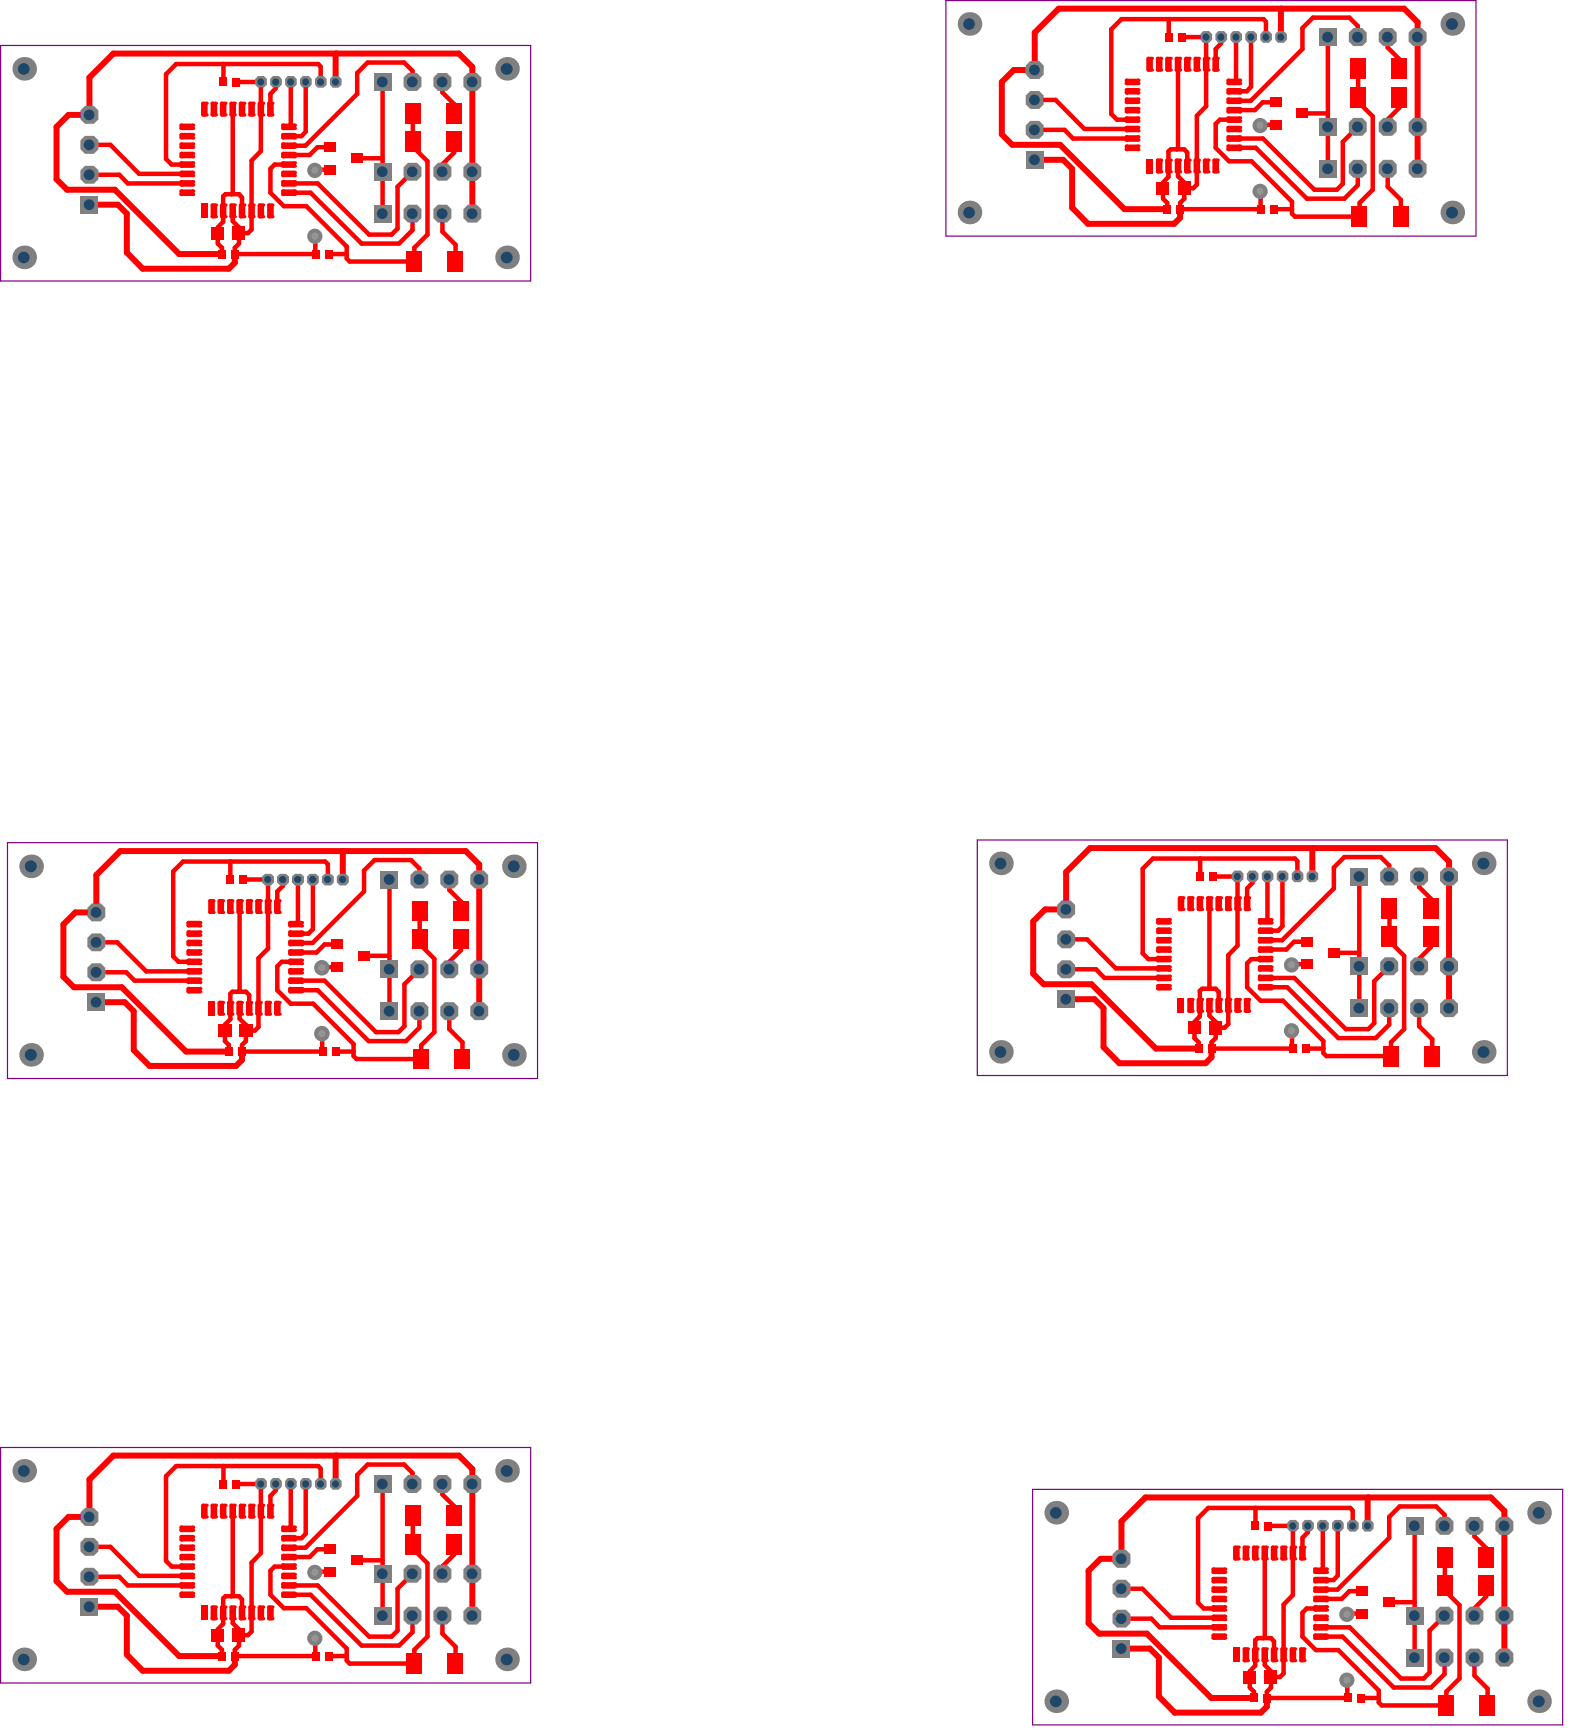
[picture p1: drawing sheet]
<svg xmlns="http://www.w3.org/2000/svg" width="222mm" height="244mm" viewBox="0 0 222 244" stroke-linecap="round" stroke-linejoin="round" font-family="sans-serif">
<path d="M.1 6.4h74.8v33.3h-74.8zM133.5 .1h74.8v33.2h-74.8zM1.1 118.9h74.8v33.3h-74.8zM137.9 118.5h74.8v33.3h-74.8zM.1 204.3h74.8v33.2h-74.8zM145.7 210.2h74.8v33.2h-74.8z" fill="none" stroke="#800080" stroke-width=".17"/>
<g fill="#a6968d">
<circle cx="45.4" cy="136.6" r=".51"/>
<circle cx="45.4" cy="145.9" r=".51"/>
<circle cx="44.4" cy="231.2" r=".5"/>
<circle cx="44.4" cy="221.9" r=".5"/>
<circle cx="182.2" cy="145.4" r=".5"/>
<circle cx="182.2" cy="136.1" r=".5"/>
<circle cx="190" cy="237.1" r=".5"/>
<circle cx="190" cy="227.8" r=".5"/>
<circle cx="44.4" cy="33.3" r=".5"/>
<circle cx="44.4" cy="24" r=".5"/>
<circle cx="177.8" cy="27" r=".5"/>
<circle cx="177.8" cy="17.7" r=".5"/>
</g>
<g fill="none" stroke="#f00" stroke-width=".63">
<path d="M31.5 9v2.6M32.8 15.4v11.8l-.1 .2M33.3 11.6h3.5v9.7l-1.3 1.4v9.7l-.5 .5h-1.3M38.9 11.6v.9l-.7 .8v2.1M41 11.6v6l-.3 .3M43.1 11.6v7l-.6 .6h-1.8M45.3 11.6v-2.2l-.4-.4h-20l-1.5 1.5v11.9l.8 .8h2.2M54 12.2v17.5M58.2 12.2v-2.2l-1.2-1.2h-5.1l-1.5 1.5v3l-7.3 7.3h-2.4M58.3 16.4v4.3l2 2.1v10.3l-1.8 1.9v1.9h-9.2l-.4-.4v-1.7l-5.7-5.7h-3.1l-1.9-1.9v-3.4l.6-.6h1.9M62.4 11.6v1.4l1.7 1.7v1.7M64.1 19.6v1.9l-1.7 1.7v1"/>
<path d="M146 14.1h3l4 4.1h6.8M146 18.3h4.2l1.2 1.2h8.4M164.9 2.7v2.5M166.2 9.1v11.8l-.1 .2M166.7 5.2h3.5v9.8l-1.3 1.3v9.8l-.5 .5h-1.3M172.3 5.2v.9l-.8 .8v2.2M174.4 5.2v6l-.3 .4M176.5 5.2v7l-.6 .7h-1.8M178.6 5.2v-2.1l-.3-.4h-20l-1.5 1.4v12l.8 .8h2.2M180 17.6h-2l-.1 .1M180 14.4h-1.8l-1.1 1.1h-3M183.7 16h3.7"/>
<path d="M187.4 5.9v17.5M191.6 5.9v-2.2l-1.2-1.2h-5.1l-1.5 1.5v2.9l-7.3 7.3h-2.4M191.6 17.9l-2.1 2.1v5.9l-.9 .9h-3.1l-7.3-7.3h-4.1M191.6 10.1v4.3l2.1 2v10.4l-1.8 1.8v2h-9.2l-.4-.5v-1.6l-5.7-5.7h-3.2l-1.9-1.9v-3.4l.6-.6h2M195.8 5.2v1.5l1.7 1.7v1.6M197.5 13.3v1.9l-1.7 1.6v1.1M12.6 20.4h3l4 4.1h6.8M12.6 24.7h4.2l1.2 1.2h8.4M32.8 29.8v1.4l.9 .9v2.3l-.6 .6v.8h11.3l.2 .3M34.1 29.8v-1.9l-.4-.5h-1.9l-.3 .3v3.6l-.8 .8v2.3l.6 .6v.8M40.7 27.2h3.1l7.2 7.2h5.3l1.9-1.9v-2.8M44.5 33.3v2.4l.1 .1"/>
<path d="M46.4 35.8h2.5M46.6 23.9h-2l-.1 .1M46.6 20.8h-1.8l-1.1 1.1h-3M50.4 22.3h3.6M58.2 24.2l-2.1 2.1v6l-.8 .8h-3.2l-7.3-7.2h-4.1M62.4 30.1v2.6l1.9 1.8v2.4M166.2 23.4v1.5l.9 .9v2.2l-.6 .6v.9h11.3l.2 .2M167.5 23.4v-1.9l-.4-.4h-1.9l-.3 .3v3.6l-.8 .8v2.2l.6 .6v.9M174.1 20.9h3.1l7.2 7.1h5.3l1.9-1.9v-2.7M177.9 27v2.4l.1 .1M179.8 29.5h2.5M195.8 23.8v2.5l1.9 1.9v2.4"/>
<path d="M13.6 137.2h4.2l1.2 1.2h8.4M13.6 133h2.9l4.1 4.1h6.8M32.5 121.6v2.5M33.8 127.9v11.9l-.2 .1M34.4 124.1h3.4v9.8l-1.3 1.3v9.7l-.5 .5h-1.3M39.9 124.1v.9l-.8 .8v2.1M41.7 139.7h3.1l7.2 7.2h5.3l1.9-1.9v-2.7M42 124.1v6l-.3 .3M44.2 124.1v7l-.7 .7h-1.8M46.3 124.1v-2.1l-.4-.4h-20.1l-1.4 1.4v12l.8 .7h2.2M47.6 136.5h-2.1v.1M47.6 133.3h-1.8l-1.1 1.1h-3"/>
<path d="M51.3 134.9h3.7M55 124.7v17.6M59.2 124.7v-2.2l-1.2-1.1h-5.2l-1.4 1.4v3l-7.3 7.3h-2.4M59.2 136.8l-2.1 2.1v5.9l-.9 .8h-3.1l-7.3-7.2h-4.1M59.2 129v4.2l2.1 2.1v10.3l-1.9 1.9v1.9h-9.1l-.4-.4v-1.7l-5.7-5.7h-3.2l-1.9-1.9v-3.3l.7-.7h1.9M63.4 124.1v1.5l1.6 1.6 .1 1.7M65 132.1v2l-1.6 1.6v1.1M150.4 136.8h4.3l1.1 1.2h8.4M150.4 132.6h3l4.1 4h6.7M169.4 121.2v2.5M170.7 127.5v11.9l-.2 .1M171.2 123.7h3.4v9.7l-1.3 1.4v9.7l-.5 .5h-1.3"/>
<path d="M176.7 123.7v.9l-.7 .8v2.1M178.6 139.3h3l7.3 7.2h5.2l1.9-1.9v-2.8M178.9 123.7v6l-.3 .3M181 123.7v7l-.6 .6h-1.8M183.1 123.7v-2.2l-.4-.3h-20l-1.5 1.4v11.9l.9 .8h2.1M184.4 136.1h-2h-.1M184.4 132.9h-1.8l-1.1 1.1h-2.9M188.2 134.5h3.6M191.8 124.3v17.5M196 124.3v-2.2l-1.2-1.2h-5.1l-1.5 1.5v3l-7.3 7.3h-2.3M196 136.4l-2.1 2.1v5.9l-.8 .8h-3.2l-7.2-7.2h-4.1M196.1 128.5v4.3l2 2.1v10.3l-1.8 1.9v1.9h-9.1l-.5-.4v-1.7l-5.7-5.7h-3.1l-1.9-1.9v-3.4l.6-.6h2"/>
<path d="M200.3 123.7v1.5l1.6 1.6v1.7M201.9 131.7v2l-1.6 1.6v1.1M33.8 142.3v1.4l.9 .9v2.3l-.6 .6v.9h11.3l.2 .2M35.2 142.3v-1.9l-.5-.5h-1.9l-.3 .3v3.6l-.8 .8v2.3l.6 .6v.9M45.5 145.9v2.4l.1 .1M47.4 148.4h2.5M63.4 142.7v2.5l1.9 1.9v2.3M170.7 141.9v1.4l.8 .9v2.3l-.5 .6v.9h11.2l.2 .2M172 141.9v-1.9l-.5-.5h-1.9l-.3 .3v3.6l-.7 .8v2.3l.5 .6v.9M182.3 145.4v2.4l.1 .2M184.3 148h2.4M200.3 142.3v2.5l1.8 1.9v2.3"/>
<path d="M12.6 218.3h3l4 4.1h6.8M31.5 206.9v2.5M32.8 213.3v11.8l-.1 .1M33.3 209.4h3.5v9.8l-1.3 1.3v9.7l-.5 .5h-1.3M38.9 209.4v.9l-.7 .8v2.2M41 209.4v6l-.3 .3M43.1 209.4v7l-.6 .7h-1.8M45.3 209.4v-2.1l-.4-.4h-20l-1.5 1.4v12l.8 .8h2.2M46.6 218.6h-1.8l-1.1 1.1h-3M54 210v17.6M58.2 210v-2.2l-1.2-1.1h-5.1l-1.5 1.4v3l-7.3 7.3h-2.4M58.3 214.3v4.2l2 2.1v10.3l-1.8 1.9v1.9h-9.2l-.4-.4v-1.7l-5.7-5.7h-3.1l-1.9-1.9v-3.3l.6-.6h1.9"/>
<path d="M62.4 209.4v1.5l1.7 1.6v1.7M64.1 217.4v2l-1.7 1.6v1.1M177.2 212.8v2.5M178.5 219.2v11.8l-.2 .2M179 215.3h3.4v9.8l-1.3 1.3v9.7l-.5 .5h-1.2M184.6 215.3v.9l-.8 .8v2.2M186.7 215.3v6l-.3 .4M188.8 215.3v7l-.6 .7h-1.8M190.9 215.3v-2.1l-.4-.4h-20l-1.4 1.4v12l.8 .8h2.1M199.6 216v17.5M203.8 216v-2.2l-1.1-1.2h-5.2l-1.5 1.5v2.9l-7.3 7.3h-2.3M208.1 215.3v1.5l1.6 1.6 .1 1.7"/>
<path d="M12.6 222.5h4.2l1.2 1.2h8.4M32.8 227.6v1.4l.9 .9v2.3l-.6 .6v.9h11.3l.2 .2M34.1 227.6v-1.9l-.4-.5h-1.9l-.3 .3v3.6l-.8 .8v2.3l.6 .6v.9M40.7 225h3.1l7.2 7.2h5.3l1.9-1.9v-2.7M44.5 231.2v2.4l.1 .1M46.4 233.7h2.5M46.6 221.8h-2l-.1 .1M50.4 220.2h3.6M58.2 222.1l-2.1 2.1v5.9l-.8 .8h-3.2l-7.3-7.2h-4.1M62.4 228v2.5l1.9 1.9v2.3M158.3 228.4h4.2l1.2 1.2h8.3M158.3 224.2h2.9l4.1 4.1h6.7"/>
<path d="M178.5 233.5v1.5l.9 .8v2.3l-.6 .6v.9h11.2l.2 .2M179.8 233.5v-1.9l-.4-.4h-1.9l-.4 .3v3.5l-.7 .8v2.3l.6 .6v.9M186.4 230.9h3l7.3 7.2h5.2l1.9-1.9v-2.7M190.1 237.1v2.4l.1 .1M192.1 239.6h2.5M192.2 227.7h-2l-.1 .1M192.2 224.5h-1.8l-1.1 1.1h-2.9M196 226.1h3.6M203.8 228l-2.1 2.1v5.9l-.8 .9h-3.2l-7.2-7.3h-4.1M203.9 220.2v4.2l2.1 2.1v10.4l-1.9 1.8v2h-9.1l-.4-.5v-1.7l-5.7-5.7h-3.2l-1.9-1.9v-3.3l.6-.6h2M208.1 233.9v2.5l1.8 1.9v2.4M209.7 223.3v2l-1.6 1.6v1.1"/>
</g>
<g fill="none" stroke="#f00" stroke-width=".84">
<path d="M47.4 7.6v4M180.8 1.2v.1v3.9M12.6 28.9h4l1.3 1.2v5.5l2.2 2.3h12.2l.8-.8v-1M66.7 29.7v-20.2l-1.9-1.9h-48.8l-3.4 3.3v5.3h-2.9l-1.7 1.7v7.4l1.5 1.5h6.7l9.1 9h6M146 22.5h4l1.3 1.3v5.5l2.2 2.3h12.2l.8-.9v-1M200 23.4v-20.3l-1.9-1.9h-48.7l-3.4 3.4v5.3h-2.9l-1.7 1.7v7.4l1.4 1.4h6.8l9.1 9.1h6M185.3 119.7h-.1v4M48.4 120.1v4M13.6 141.4h4l1.3 1.3v5.5l2.2 2.2h12.2l.8-.8v-1M67.6 142.3v-20.3l-1.9-1.9h-48.7l-3.4 3.4v5.3h-3l-1.7 1.6v7.4l1.5 1.5h6.8l9.1 9.1h6M150.4 141h4.1l1.2 1.3v5.5l2.3 2.2h12.1l.9-.8v-1M204.5 141.8v-20.2l-1.9-1.9h-48.8l-3.4 3.4v5.2h-2.9l-1.7 1.7v7.4l1.5 1.5h6.7l9.1 9.1h6"/>
<path d="M47.4 205.4v4M193.1 211.3l-.1 .1v3.9M12.6 226.7h4l1.3 1.3v5.5l2.2 2.3h12.2l.8-.9v-1M66.7 227.6v-20.3l-1.9-1.9h-48.8l-3.4 3.4v5.3h-2.9l-1.7 1.6v7.4l1.5 1.5h6.7l9.1 9.1h6M158.3 232.6h4l1.2 1.3v5.5l2.3 2.3h12.1l.9-.9v-1M212.3 233.5v-20.3l-1.9-1.9h-48.8l-3.3 3.4v5.3h-3l-1.7 1.7v7.3l1.5 1.5h6.7l9.1 9.1h6.1"/>
</g>
<circle cx="45.4" cy="136.6" r="1.1" fill="#808080"/>
<circle cx="45.4" cy="136.6" r=".51" fill="#a6968d"/>
<circle cx="45.4" cy="145.9" r="1.1" fill="#808080"/>
<circle cx="45.4" cy="145.9" r=".51" fill="#a6968d"/>
<circle cx="44.4" cy="231.2" r="1.08" fill="#808080"/>
<circle cx="44.4" cy="231.2" r=".5" fill="#a6968d"/>
<circle cx="44.4" cy="221.9" r="1.08" fill="#808080"/>
<circle cx="44.4" cy="221.9" r=".5" fill="#a6968d"/>
<circle cx="182.2" cy="145.5" r="1.08" fill="#808080"/>
<circle cx="182.2" cy="145.4" r=".5" fill="#a6968d"/>
<circle cx="182.2" cy="136.2" r="1.08" fill="#808080"/>
<circle cx="182.2" cy="136.1" r=".5" fill="#a6968d"/>
<circle cx="190.1" cy="237.1" r="1.08" fill="#808080"/>
<circle cx="190" cy="237.1" r=".5" fill="#a6968d"/>
<circle cx="190.1" cy="227.8" r="1.08" fill="#808080"/>
<circle cx="190" cy="227.8" r=".5" fill="#a6968d"/>
<circle cx="44.4" cy="33.3" r="1.08" fill="#808080"/>
<circle cx="44.4" cy="33.3" r=".5" fill="#a6968d"/>
<circle cx="44.4" cy="24" r="1.08" fill="#808080"/>
<circle cx="44.4" cy="24" r=".5" fill="#a6968d"/>
<circle cx="177.8" cy="27" r="1.08" fill="#808080"/>
<circle cx="177.8" cy="27" r=".5" fill="#a6968d"/>
<circle cx="177.8" cy="17.7" r="1.08" fill="#808080"/>
<circle cx="177.8" cy="17.7" r=".5" fill="#a6968d"/>
<path d="M38.5 10.7h.8l.5 .4v.8l-.5 .5h-.8l-.4-.5v-.8z" fill-rule="evenodd" fill="#808080"/>
<circle cx="38.9" cy="11.6" r=".5" fill="#1f4769"/>
<path d="M44.8 10.7h.9l.4 .4v.8l-.4 .5h-.9l-.4-.5v-.8z" fill-rule="evenodd" fill="#808080"/>
<circle cx="45.2" cy="11.6" r=".5" fill="#1f4769"/>
<path d="M169.8 4.4h.8l.4 .4v.8l-.4 .4h-.8l-.4-.4v-.8z" fill-rule="evenodd" fill="#808080"/>
<circle cx="170.2" cy="5.2" r=".5" fill="#1f4769"/>
<path d="M176.3 122.8h.9l.4 .5v.8l-.4 .4h-.9l-.4-.4v-.8z" fill-rule="evenodd" fill="#808080"/>
<circle cx="176.7" cy="123.7" r=".5" fill="#1f4769"/>
<path d="M176.1 4.4h.9l.4 .4v.8l-.4 .4h-.9l-.4-.4v-.8z" fill-rule="evenodd" fill="#808080"/>
<circle cx="176.5" cy="5.2" r=".5" fill="#1f4769"/>
<path d="M180.5 122.8h.9l.4 .5v.8l-.4 .4h-.9l-.3-.4v-.8z" fill-rule="evenodd" fill="#808080"/>
<circle cx="180.9" cy="123.7" r=".5" fill="#1f4769"/>
<path d="M180.3 4.4h.9l.4 .4v.8l-.4 .4h-.9l-.4-.4v-.8z" fill-rule="evenodd" fill="#808080"/>
<circle cx="180.7" cy="5.2" r=".5" fill="#1f4769"/>
<path d="M182.7 122.8h.8l.4 .5v.8l-.4 .4h-.8l-.4-.4v-.8z" fill-rule="evenodd" fill="#808080"/>
<circle cx="183" cy="123.7" r=".5" fill="#1f4769"/>
<path d="M203.2 226.7h1.3l.6 .7v1.2l-.6 .7h-1.3l-.6-.7v-1.2z" fill-rule="evenodd" fill="#808080"/>
<circle cx="203.8" cy="228" r=".76" fill="#1f4769"/>
<path d="M38.5 208.6h.8l.5 .4v.8l-.5 .4h-.8l-.4-.4v-.8z" fill-rule="evenodd" fill="#808080"/>
<circle cx="38.9" cy="209.4" r=".5" fill="#1f4769"/>
<path d="M37 123.7l.4-.4h.8l.5 .4v.8l-.5 .5h-.8l-.4-.5z" fill-rule="evenodd" fill="#808080"/>
<circle cx="37.8" cy="124.1" r=".51" fill="#1f4769"/>
<path d="M41.2 123.7l.4-.4h.9l.4 .4v.8l-.4 .5h-.9l-.4-.5z" fill-rule="evenodd" fill="#808080"/>
<circle cx="42" cy="124.1" r=".51" fill="#1f4769"/>
<path d="M44.8 208.6h.9l.4 .4v.8l-.4 .4h-.9l-.4-.4v-.8z" fill-rule="evenodd" fill="#808080"/>
<circle cx="45.2" cy="209.4" r=".5" fill="#1f4769"/>
<path d="M47.5 123.7l.5-.4h.8l.4 .4v.8l-.4 .5h-.8l-.5-.5z" fill-rule="evenodd" fill="#808080"/>
<circle cx="48.3" cy="124.1" r=".51" fill="#1f4769"/>
<path d="M203.2 232.6h1.3l.6 .7v1.2l-.6 .7h-1.3l-.6-.7v-1.2z" fill-rule="evenodd" fill="#808080"/>
<circle cx="203.8" cy="233.9" r=".76" fill="#1f4769"/>
<path d="M186.2 214.5h.9l.4 .4v.8l-.4 .4h-.9l-.3-.4v-.8z" fill-rule="evenodd" fill="#808080"/>
<circle cx="186.6" cy="215.3" r=".5" fill="#1f4769"/>
<path d="M190.5 214.5h.8l.4 .4v.8l-.4 .4h-.8l-.4-.4v-.8z" fill-rule="evenodd" fill="#808080"/>
<circle cx="190.8" cy="215.3" r=".5" fill="#1f4769"/>
<path d="M203.2 214.1h1.3l.6 .6v1.3l-.6 .6h-1.3l-.6-.6v-1.3z" fill-rule="evenodd" fill="#808080"/>
<circle cx="203.8" cy="215.3" r=".76" fill="#1f4769"/>
<path d="M11.4 27.6h2.5v2.5h-2.5z" fill-rule="evenodd" fill="#808080"/>
<circle cx="12.6" cy="28.9" r=".76" fill="#1f4769"/>
<path d="M36.4 10.7h.8l.5 .4v.8l-.5 .5h-.8l-.4-.5v-.8z" fill-rule="evenodd" fill="#808080"/>
<circle cx="36.8" cy="11.6" r=".5" fill="#1f4769"/>
<path d="M46.9 10.7h.9l.4 .4v.8l-.4 .5h-.9l-.3-.5v-.8z" fill-rule="evenodd" fill="#808080"/>
<circle cx="47.3" cy="11.6" r=".5" fill="#1f4769"/>
<path d="M42.7 10.7h.9l.4 .4v.8l-.4 .5h-.9l-.4-.5v-.8z" fill-rule="evenodd" fill="#808080"/>
<circle cx="43.1" cy="11.6" r=".5" fill="#1f4769"/>
<path d="M57.6 226.7h1.2l.7 .7v1.2l-.7 .7h-1.2l-.7-.7v-1.2z" fill-rule="evenodd" fill="#808080"/>
<circle cx="58.2" cy="228" r=".76" fill="#1f4769"/>
<path d="M61.8 226.7h1.3l.6 .7v1.2l-.6 .7h-1.3l-.6-.7v-1.2z" fill-rule="evenodd" fill="#808080"/>
<circle cx="62.4" cy="228" r=".76" fill="#1f4769"/>
<path d="M66 226.7h1.3l.6 .7v1.2l-.6 .7h-1.3l-.6-.7v-1.2z" fill-rule="evenodd" fill="#808080"/>
<circle cx="66.6" cy="228" r=".76" fill="#1f4769"/>
<path d="M58.5 135.5h1.3l.6 .6v1.3l-.6 .6h-1.3l-.6-.6v-1.3z" fill-rule="evenodd" fill="#808080"/>
<circle cx="59.1" cy="136.8" r=".76" fill="#1f4769"/>
<path d="M62.8 135.5h1.2l.7 .6v1.3l-.7 .6h-1.2l-.7-.6v-1.3z" fill-rule="evenodd" fill="#808080"/>
<circle cx="63.4" cy="136.8" r=".76" fill="#1f4769"/>
<path d="M57.6 10.3h1.2l.7 .6v1.3l-.7 .6h-1.2l-.7-.6v-1.3z" fill-rule="evenodd" fill="#808080"/>
<circle cx="58.2" cy="11.6" r=".76" fill="#1f4769"/>
<path d="M61.8 10.3h1.3l.6 .6v1.3l-.6 .6h-1.3l-.6-.6v-1.3z" fill-rule="evenodd" fill="#808080"/>
<circle cx="62.4" cy="11.6" r=".76" fill="#1f4769"/>
<path d="M66 10.3h1.3l.6 .6v1.3l-.6 .6h-1.3l-.6-.6v-1.3z" fill-rule="evenodd" fill="#808080"/>
<circle cx="66.6" cy="11.6" r=".76" fill="#1f4769"/>
<path d="M145.4 17.1h1.2l.7 .6v1.3l-.7 .6h-1.2l-.7-.6v-1.3z" fill-rule="evenodd" fill="#808080"/>
<circle cx="146" cy="18.3" r=".76" fill="#1f4769"/>
<path d="M174.2 122.8h.9l.4 .5v.8l-.4 .4h-.9l-.4-.4v-.8z" fill-rule="evenodd" fill="#808080"/>
<circle cx="174.6" cy="123.7" r=".5" fill="#1f4769"/>
<path d="M174 4.4h.8l.5 .4v.8l-.5 .4h-.8l-.4-.4v-.8z" fill-rule="evenodd" fill="#808080"/>
<circle cx="174.4" cy="5.2" r=".5" fill="#1f4769"/>
<path d="M171.9 4.4h.8l.5 .4v.8l-.5 .4h-.8l-.4-.4v-.8z" fill-rule="evenodd" fill="#808080"/>
<circle cx="172.3" cy="5.2" r=".5" fill="#1f4769"/>
<path d="M184.8 122.8h.8l.4 .5v.8l-.4 .4h-.8l-.4-.4v-.8z" fill-rule="evenodd" fill="#808080"/>
<circle cx="185.2" cy="123.7" r=".5" fill="#1f4769"/>
<path d="M178.4 122.8h.9l.4 .5v.8l-.4 .4h-.9l-.4-.4v-.8z" fill-rule="evenodd" fill="#808080"/>
<circle cx="178.8" cy="123.7" r=".5" fill="#1f4769"/>
<path d="M178.2 4.4h.9l.4 .4v.8l-.4 .4h-.9l-.4-.4v-.8z" fill-rule="evenodd" fill="#808080"/>
<circle cx="178.6" cy="5.2" r=".5" fill="#1f4769"/>
<path d="M186.1 4h2.5v2.5h-2.5z" fill-rule="evenodd" fill="#808080"/>
<circle cx="187.3" cy="5.2" r=".76" fill="#1f4769"/>
<path d="M198.4 226.7h2.5v2.6h-2.5z" fill-rule="evenodd" fill="#808080"/>
<circle cx="199.6" cy="228" r=".76" fill="#1f4769"/>
<path d="M195.2 4h1.3l.6 .6v1.3l-.6 .6h-1.3l-.6-.6v-1.3z" fill-rule="evenodd" fill="#808080"/>
<circle cx="195.8" cy="5.2" r=".76" fill="#1f4769"/>
<path d="M199.4 4h1.3l.6 .6v1.3l-.6 .6h-1.3l-.6-.6v-1.3z" fill-rule="evenodd" fill="#808080"/>
<circle cx="200" cy="5.2" r=".76" fill="#1f4769"/>
<path d="M207.4 226.7h1.3l.6 .7v1.2l-.6 .7h-1.3l-.6-.7v-1.2z" fill-rule="evenodd" fill="#808080"/>
<circle cx="208" cy="228" r=".76" fill="#1f4769"/>
<path d="M211.6 226.7h1.3l.6 .7v1.2l-.6 .7h-1.3l-.6-.7v-1.2z" fill-rule="evenodd" fill="#808080"/>
<circle cx="212.2" cy="228" r=".76" fill="#1f4769"/>
<circle cx="3.4" cy="234.2" r="1.67" fill="#808080"/>
<circle cx="3.4" cy="234.2" r=".82" fill="#1f4769"/>
<path d="M12 221.2h1.3l.6 .7v1.2l-.6 .7h-1.3l-.6-.7v-1.2z" fill-rule="evenodd" fill="#808080"/>
<circle cx="12.6" cy="222.5" r=".76" fill="#1f4769"/>
<path d="M12 217h1.3l.6 .6v1.3l-.6 .6h-1.3l-.6-.6v-1.3z" fill-rule="evenodd" fill="#808080"/>
<circle cx="12.6" cy="218.3" r=".76" fill="#1f4769"/>
<circle cx="3.4" cy="207.6" r="1.67" fill="#808080"/>
<circle cx="3.4" cy="207.6" r=".82" fill="#1f4769"/>
<circle cx="4.4" cy="148.9" r="1.67" fill="#808080"/>
<circle cx="4.3" cy="148.9" r=".84" fill="#1f4769"/>
<circle cx="4.4" cy="122.2" r="1.67" fill="#808080"/>
<circle cx="4.3" cy="122.2" r=".84" fill="#1f4769"/>
<circle cx="3.4" cy="36.3" r="1.67" fill="#808080"/>
<circle cx="3.4" cy="36.3" r=".82" fill="#1f4769"/>
<path d="M12 19.2h1.3l.6 .6v1.3l-.6 .6h-1.3l-.6-.6v-1.3z" fill-rule="evenodd" fill="#808080"/>
<circle cx="12.6" cy="20.4" r=".76" fill="#1f4769"/>
<path d="M12 14.9h1.3l.6 .7v1.2l-.6 .7h-1.3l-.6-.7v-1.2z" fill-rule="evenodd" fill="#808080"/>
<circle cx="12.6" cy="16.2" r=".76" fill="#1f4769"/>
<circle cx="3.4" cy="9.7" r="1.67" fill="#808080"/>
<circle cx="3.4" cy="9.7" r=".82" fill="#1f4769"/>
<path d="M36.4 208.6h.8l.5 .4v.8l-.5 .4h-.8l-.4-.4v-.8z" fill-rule="evenodd" fill="#808080"/>
<circle cx="36.8" cy="209.4" r=".5" fill="#1f4769"/>
<path d="M39.1 123.7l.4-.4h.9l.4 .4v.8l-.4 .5h-.9l-.4-.5z" fill-rule="evenodd" fill="#808080"/>
<circle cx="39.9" cy="124.1" r=".51" fill="#1f4769"/>
<path d="M46.9 208.6h.9l.4 .4v.8l-.4 .4h-.9l-.3-.4v-.8z" fill-rule="evenodd" fill="#808080"/>
<circle cx="47.3" cy="209.4" r=".5" fill="#1f4769"/>
<path d="M42.7 208.6h.9l.4 .4v.8l-.4 .4h-.9l-.4-.4v-.8z" fill-rule="evenodd" fill="#808080"/>
<circle cx="43.1" cy="209.4" r=".5" fill="#1f4769"/>
<path d="M45.4 123.7l.4-.4h.9l.4 .4v.8l-.4 .5h-.9l-.4-.5z" fill-rule="evenodd" fill="#808080"/>
<circle cx="46.2" cy="124.1" r=".51" fill="#1f4769"/>
<path d="M43.3 123.7l.4-.4h.9l.4 .4v.8l-.4 .5h-.9l-.4-.5z" fill-rule="evenodd" fill="#808080"/>
<circle cx="44.1" cy="124.1" r=".51" fill="#1f4769"/>
<path d="M57.6 220.8h1.2l.7 .6v1.3l-.7 .6h-1.2l-.7-.6v-1.3z" fill-rule="evenodd" fill="#808080"/>
<circle cx="58.2" cy="222.1" r=".76" fill="#1f4769"/>
<path d="M61.8 220.8h1.3l.6 .6v1.3l-.6 .6h-1.3l-.6-.6v-1.3z" fill-rule="evenodd" fill="#808080"/>
<circle cx="62.4" cy="222.1" r=".76" fill="#1f4769"/>
<path d="M66 220.8h1.3l.6 .6v1.3l-.6 .6h-1.3l-.6-.6v-1.3z" fill-rule="evenodd" fill="#808080"/>
<circle cx="66.6" cy="222.1" r=".76" fill="#1f4769"/>
<path d="M57.6 208.1h1.2l.7 .7v1.2l-.7 .7h-1.2l-.7-.7v-1.2z" fill-rule="evenodd" fill="#808080"/>
<circle cx="58.2" cy="209.4" r=".76" fill="#1f4769"/>
<path d="M61.8 208.1h1.3l.6 .7v1.2l-.6 .7h-1.3l-.6-.7v-1.2z" fill-rule="evenodd" fill="#808080"/>
<circle cx="62.4" cy="209.4" r=".76" fill="#1f4769"/>
<path d="M66 208.1h1.3l.6 .7v1.2l-.6 .7h-1.3l-.6-.7v-1.2z" fill-rule="evenodd" fill="#808080"/>
<circle cx="66.6" cy="209.4" r=".76" fill="#1f4769"/>
<path d="M58.5 141.4h1.3l.6 .7v1.2l-.6 .7h-1.3l-.6-.7v-1.2z" fill-rule="evenodd" fill="#808080"/>
<circle cx="59.1" cy="142.7" r=".76" fill="#1f4769"/>
<path d="M62.8 141.4h1.2l.7 .7v1.2l-.7 .7h-1.2l-.7-.7v-1.2z" fill-rule="evenodd" fill="#808080"/>
<circle cx="63.4" cy="142.7" r=".76" fill="#1f4769"/>
<path d="M58.5 122.8h1.3l.6 .7v1.2l-.6 .7h-1.3l-.6-.7v-1.2z" fill-rule="evenodd" fill="#808080"/>
<circle cx="59.1" cy="124.1" r=".76" fill="#1f4769"/>
<path d="M62.8 122.8h1.2l.7 .7v1.2l-.7 .7h-1.2l-.7-.7v-1.2z" fill-rule="evenodd" fill="#808080"/>
<circle cx="63.4" cy="124.1" r=".76" fill="#1f4769"/>
<path d="M57.6 28.9h1.2l.7 .6v1.3l-.7 .6h-1.2l-.7-.6v-1.3z" fill-rule="evenodd" fill="#808080"/>
<circle cx="58.2" cy="30.1" r=".76" fill="#1f4769"/>
<path d="M61.8 28.9h1.3l.6 .6v1.3l-.6 .6h-1.3l-.6-.6v-1.3z" fill-rule="evenodd" fill="#808080"/>
<circle cx="62.4" cy="30.1" r=".76" fill="#1f4769"/>
<path d="M66 28.9h1.3l.6 .6v1.3l-.6 .6h-1.3l-.6-.6v-1.3z" fill-rule="evenodd" fill="#808080"/>
<circle cx="66.6" cy="30.1" r=".76" fill="#1f4769"/>
<circle cx="71.5" cy="234.2" r="1.67" fill="#808080"/>
<circle cx="71.5" cy="234.2" r=".84" fill="#1f4769"/>
<circle cx="71.5" cy="207.6" r="1.67" fill="#808080"/>
<circle cx="71.5" cy="207.6" r=".84" fill="#1f4769"/>
<circle cx="72.5" cy="148.9" r="1.67" fill="#808080"/>
<circle cx="72.5" cy="148.9" r=".83" fill="#1f4769"/>
<circle cx="72.5" cy="122.2" r="1.67" fill="#808080"/>
<circle cx="72.5" cy="122.3" r=".83" fill="#1f4769"/>
<circle cx="71.5" cy="36.3" r="1.67" fill="#808080"/>
<circle cx="71.5" cy="36.3" r=".84" fill="#1f4769"/>
<circle cx="71.5" cy="9.7" r="1.67" fill="#808080"/>
<circle cx="71.5" cy="9.7" r=".84" fill="#1f4769"/>
<circle cx="141.2" cy="121.8" r="1.67" fill="#808080"/>
<circle cx="141.2" cy="121.8" r=".82" fill="#1f4769"/>
<path d="M144.7 21.3h2.6v2.5h-2.6z" fill-rule="evenodd" fill="#808080"/>
<circle cx="146" cy="22.5" r=".76" fill="#1f4769"/>
<path d="M145.4 12.8h1.2l.7 .7v1.2l-.7 .7h-1.2l-.7-.7v-1.2z" fill-rule="evenodd" fill="#808080"/>
<circle cx="146" cy="14.1" r=".76" fill="#1f4769"/>
<path d="M145.4 8.6h1.2l.7 .6v1.3l-.7 .6h-1.2l-.7-.6v-1.3z" fill-rule="evenodd" fill="#808080"/>
<circle cx="146" cy="9.9" r=".76" fill="#1f4769"/>
<path d="M157 231.4h2.5v2.5h-2.5z" fill-rule="evenodd" fill="#808080"/>
<circle cx="158.2" cy="232.6" r=".76" fill="#1f4769"/>
<path d="M157.6 222.9h1.3l.6 .7v1.2l-.6 .7h-1.3l-.6-.7v-1.2z" fill-rule="evenodd" fill="#808080"/>
<circle cx="158.2" cy="224.2" r=".76" fill="#1f4769"/>
<path d="M157.6 218.7h1.3l.6 .6v1.3l-.6 .6h-1.3l-.6-.6v-1.3z" fill-rule="evenodd" fill="#808080"/>
<circle cx="158.2" cy="220" r=".76" fill="#1f4769"/>
<path d="M186.1 22.5h2.5v2.6h-2.5z" fill-rule="evenodd" fill="#808080"/>
<circle cx="187.3" cy="23.8" r=".76" fill="#1f4769"/>
<path d="M186.1 16.6h2.5v2.6h-2.5z" fill-rule="evenodd" fill="#808080"/>
<circle cx="187.3" cy="17.9" r=".76" fill="#1f4769"/>
<path d="M198.4 232.6h2.5v2.6h-2.5z" fill-rule="evenodd" fill="#808080"/>
<circle cx="199.6" cy="233.9" r=".76" fill="#1f4769"/>
<path d="M195.4 141h1.3l.6 .6v1.3l-.6 .6h-1.3l-.6-.6v-1.3z" fill-rule="evenodd" fill="#808080"/>
<circle cx="196" cy="142.3" r=".76" fill="#1f4769"/>
<path d="M199.6 141h1.3l.6 .6v1.3l-.6 .6h-1.3l-.6-.6v-1.3z" fill-rule="evenodd" fill="#808080"/>
<circle cx="200.2" cy="142.3" r=".76" fill="#1f4769"/>
<path d="M195.4 135.1h1.3l.6 .6v1.3l-.6 .6h-1.3l-.6-.6v-1.3z" fill-rule="evenodd" fill="#808080"/>
<circle cx="196" cy="136.4" r=".76" fill="#1f4769"/>
<path d="M199.6 135.1h1.3l.6 .6v1.3l-.6 .6h-1.3l-.6-.6v-1.3z" fill-rule="evenodd" fill="#808080"/>
<circle cx="200.2" cy="136.4" r=".76" fill="#1f4769"/>
<path d="M195.4 122.4h1.3l.6 .7v1.2l-.6 .7h-1.3l-.6-.7v-1.2z" fill-rule="evenodd" fill="#808080"/>
<circle cx="196" cy="123.7" r=".76" fill="#1f4769"/>
<path d="M199.6 122.4h1.3l.6 .7v1.2l-.6 .7h-1.3l-.6-.7v-1.2z" fill-rule="evenodd" fill="#808080"/>
<circle cx="200.2" cy="123.7" r=".76" fill="#1f4769"/>
<path d="M195.2 22.5h1.3l.6 .7v1.2l-.6 .7h-1.3l-.6-.7v-1.2z" fill-rule="evenodd" fill="#808080"/>
<circle cx="195.8" cy="23.8" r=".76" fill="#1f4769"/>
<path d="M199.4 22.5h1.3l.6 .7v1.2l-.6 .7h-1.3l-.6-.7v-1.2z" fill-rule="evenodd" fill="#808080"/>
<circle cx="200" cy="23.8" r=".76" fill="#1f4769"/>
<path d="M195.2 16.6h1.3l.6 .7v1.2l-.6 .7h-1.3l-.6-.7v-1.2z" fill-rule="evenodd" fill="#808080"/>
<circle cx="195.8" cy="17.9" r=".76" fill="#1f4769"/>
<path d="M199.4 16.6h1.3l.6 .7v1.2l-.6 .7h-1.3l-.6-.7v-1.2z" fill-rule="evenodd" fill="#808080"/>
<circle cx="200" cy="17.9" r=".76" fill="#1f4769"/>
<path d="M207.4 232.6h1.3l.6 .7v1.2l-.6 .7h-1.3l-.6-.7v-1.2z" fill-rule="evenodd" fill="#808080"/>
<circle cx="208" cy="233.9" r=".76" fill="#1f4769"/>
<path d="M211.6 232.6h1.3l.6 .7v1.2l-.6 .7h-1.3l-.6-.7v-1.2z" fill-rule="evenodd" fill="#808080"/>
<circle cx="212.2" cy="233.9" r=".76" fill="#1f4769"/>
<circle cx="209.4" cy="121.8" r="1.67" fill="#808080"/>
<circle cx="209.3" cy="121.8" r=".84" fill="#1f4769"/>
<path d="M11.4 225.5h2.5v2.5h-2.5z" fill-rule="evenodd" fill="#808080"/>
<circle cx="12.6" cy="226.7" r=".76" fill="#1f4769"/>
<path d="M12 212.8h1.3l.6 .6v1.3l-.6 .6h-1.3l-.6-.6v-1.3z" fill-rule="evenodd" fill="#808080"/>
<circle cx="12.6" cy="214.1" r=".76" fill="#1f4769"/>
<path d="M12 23.4h1.3l.6 .6v1.3l-.6 .6h-1.3l-.6-.6v-1.3z" fill-rule="evenodd" fill="#808080"/>
<circle cx="12.6" cy="24.7" r=".76" fill="#1f4769"/>
<path d="M57.6 23h1.2l.7 .6v1.3l-.7 .6h-1.2l-.7-.6v-1.3z" fill-rule="evenodd" fill="#808080"/>
<circle cx="58.2" cy="24.2" r=".76" fill="#1f4769"/>
<path d="M61.8 23h1.3l.6 .6v1.3l-.6 .6h-1.3l-.6-.6v-1.3z" fill-rule="evenodd" fill="#808080"/>
<circle cx="62.4" cy="24.2" r=".76" fill="#1f4769"/>
<path d="M66 23h1.3l.6 .6v1.3l-.6 .6h-1.3l-.6-.6v-1.3z" fill-rule="evenodd" fill="#808080"/>
<circle cx="66.6" cy="24.2" r=".76" fill="#1f4769"/>
<circle cx="141.2" cy="148.4" r="1.67" fill="#808080"/>
<circle cx="141.2" cy="148.5" r=".82" fill="#1f4769"/>
<path d="M157.6 227.1h1.3l.6 .7v1.2l-.6 .7h-1.3l-.6-.7v-1.2z" fill-rule="evenodd" fill="#808080"/>
<circle cx="158.2" cy="228.4" r=".76" fill="#1f4769"/>
<path d="M188.3 214.5h.9l.4 .4v.8l-.4 .4h-.9l-.3-.4v-.8z" fill-rule="evenodd" fill="#808080"/>
<circle cx="188.7" cy="215.3" r=".5" fill="#1f4769"/>
<path d="M184.1 214.5h.9l.4 .4v.8l-.4 .4h-.9l-.4-.4v-.8z" fill-rule="evenodd" fill="#808080"/>
<circle cx="184.5" cy="215.3" r=".5" fill="#1f4769"/>
<path d="M182 214.5h.9l.4 .4v.8l-.4 .4h-.9l-.4-.4v-.8z" fill-rule="evenodd" fill="#808080"/>
<circle cx="182.4" cy="215.3" r=".5" fill="#1f4769"/>
<path d="M192.6 214.5h.8l.4 .4v.8l-.4 .4h-.8l-.4-.4v-.8z" fill-rule="evenodd" fill="#808080"/>
<circle cx="193" cy="215.3" r=".5" fill="#1f4769"/>
<path d="M198.4 214.1h2.5v2.5h-2.5z" fill-rule="evenodd" fill="#808080"/>
<circle cx="199.6" cy="215.3" r=".76" fill="#1f4769"/>
<path d="M207.4 214.1h1.3l.6 .6v1.3l-.6 .6h-1.3l-.6-.6v-1.3z" fill-rule="evenodd" fill="#808080"/>
<circle cx="208" cy="215.3" r=".76" fill="#1f4769"/>
<path d="M211.6 214.1h1.3l.6 .6v1.3l-.6 .6h-1.3l-.6-.6v-1.3z" fill-rule="evenodd" fill="#808080"/>
<circle cx="212.2" cy="215.3" r=".76" fill="#1f4769"/>
<circle cx="209.4" cy="148.4" r="1.67" fill="#808080"/>
<circle cx="209.3" cy="148.4" r=".84" fill="#1f4769"/>
<path d="M40.6 10.7h.9l.4 .4v.8l-.4 .5h-.9l-.4-.5v-.8z" fill-rule="evenodd" fill="#808080"/>
<circle cx="41" cy="11.6" r=".5" fill="#1f4769"/>
<path d="M52.7 226.7h2.6v2.6h-2.6z" fill-rule="evenodd" fill="#808080"/>
<circle cx="53.9" cy="228" r=".76" fill="#1f4769"/>
<path d="M53.7 135.5h2.5v2.5h-2.5z" fill-rule="evenodd" fill="#808080"/>
<circle cx="54.9" cy="136.8" r=".76" fill="#1f4769"/>
<path d="M67 135.5h1.3l.6 .6v1.3l-.6 .6h-1.3l-.6-.6v-1.3z" fill-rule="evenodd" fill="#808080"/>
<circle cx="67.6" cy="136.8" r=".76" fill="#1f4769"/>
<path d="M52.7 10.3h2.6v2.5h-2.6z" fill-rule="evenodd" fill="#808080"/>
<circle cx="53.9" cy="11.6" r=".76" fill="#1f4769"/>
<path d="M149.8 135.5h1.3l.6 .6v1.3l-.6 .6h-1.3l-.6-.6v-1.3z" fill-rule="evenodd" fill="#808080"/>
<circle cx="150.4" cy="136.8" r=".76" fill="#1f4769"/>
<path d="M191 4h1.2l.7 .6v1.3l-.7 .6h-1.2l-.7-.6v-1.3z" fill-rule="evenodd" fill="#808080"/>
<circle cx="191.6" cy="5.2" r=".76" fill="#1f4769"/>
<path d="M40.6 208.6h.9l.4 .4v.8l-.4 .4h-.9l-.4-.4v-.8z" fill-rule="evenodd" fill="#808080"/>
<circle cx="41" cy="209.4" r=".5" fill="#1f4769"/>
<path d="M12.3 140.2h2.6v2.5h-2.6z" fill-rule="evenodd" fill="#808080"/>
<circle cx="13.5" cy="141.4" r=".76" fill="#1f4769"/>
<path d="M13 135.9h1.2l.7 .7v1.2l-.7 .7h-1.2l-.7-.7v-1.2z" fill-rule="evenodd" fill="#808080"/>
<circle cx="13.5" cy="137.2" r=".76" fill="#1f4769"/>
<path d="M13 127.5h1.2l.7 .6v1.3l-.7 .6h-1.2l-.7-.6v-1.3z" fill-rule="evenodd" fill="#808080"/>
<circle cx="13.5" cy="128.8" r=".76" fill="#1f4769"/>
<path d="M52.7 220.8h2.6v2.5h-2.6z" fill-rule="evenodd" fill="#808080"/>
<circle cx="53.9" cy="222.1" r=".76" fill="#1f4769"/>
<path d="M52.7 208.1h2.6v2.6h-2.6z" fill-rule="evenodd" fill="#808080"/>
<circle cx="53.9" cy="209.4" r=".76" fill="#1f4769"/>
<path d="M53.7 141.4h2.5v2.6h-2.5z" fill-rule="evenodd" fill="#808080"/>
<circle cx="54.9" cy="142.7" r=".76" fill="#1f4769"/>
<path d="M67 141.4h1.3l.6 .7v1.2l-.6 .7h-1.3l-.6-.7v-1.2z" fill-rule="evenodd" fill="#808080"/>
<circle cx="67.6" cy="142.7" r=".76" fill="#1f4769"/>
<path d="M53.7 122.8h2.5v2.6h-2.5z" fill-rule="evenodd" fill="#808080"/>
<circle cx="54.9" cy="124.1" r=".76" fill="#1f4769"/>
<path d="M67 122.8h1.3l.6 .7v1.2l-.6 .7h-1.3l-.6-.7v-1.2z" fill-rule="evenodd" fill="#808080"/>
<circle cx="67.6" cy="124.1" r=".76" fill="#1f4769"/>
<path d="M52.7 28.9h2.6v2.5h-2.6z" fill-rule="evenodd" fill="#808080"/>
<circle cx="53.9" cy="30.1" r=".76" fill="#1f4769"/>
<path d="M149.2 139.7h2.5v2.6h-2.5z" fill-rule="evenodd" fill="#808080"/>
<circle cx="150.4" cy="141" r=".76" fill="#1f4769"/>
<path d="M149.8 127.1h1.3l.6 .6v1.3l-.6 .6h-1.3l-.6-.6v-1.3z" fill-rule="evenodd" fill="#808080"/>
<circle cx="150.4" cy="128.3" r=".76" fill="#1f4769"/>
<circle cx="136.8" cy="30" r="1.67" fill="#808080"/>
<circle cx="136.7" cy="30" r=".82" fill="#1f4769"/>
<circle cx="136.8" cy="3.4" r="1.67" fill="#808080"/>
<circle cx="136.7" cy="3.4" r=".82" fill="#1f4769"/>
<path d="M190.5 141h2.6v2.5h-2.6z" fill-rule="evenodd" fill="#808080"/>
<circle cx="191.8" cy="142.3" r=".76" fill="#1f4769"/>
<path d="M203.8 141h1.3l.6 .6v1.3l-.6 .6h-1.3l-.6-.6v-1.3z" fill-rule="evenodd" fill="#808080"/>
<circle cx="204.4" cy="142.3" r=".76" fill="#1f4769"/>
<path d="M190.5 135.1h2.6v2.5h-2.6z" fill-rule="evenodd" fill="#808080"/>
<circle cx="191.8" cy="136.4" r=".76" fill="#1f4769"/>
<path d="M203.8 135.1h1.3l.6 .6v1.3l-.6 .6h-1.3l-.6-.6v-1.3z" fill-rule="evenodd" fill="#808080"/>
<circle cx="204.4" cy="136.4" r=".76" fill="#1f4769"/>
<path d="M190.5 122.4h2.6v2.6h-2.6z" fill-rule="evenodd" fill="#808080"/>
<circle cx="191.8" cy="123.7" r=".76" fill="#1f4769"/>
<path d="M203.8 122.4h1.3l.6 .7v1.2l-.6 .7h-1.3l-.6-.7v-1.2z" fill-rule="evenodd" fill="#808080"/>
<circle cx="204.4" cy="123.7" r=".76" fill="#1f4769"/>
<circle cx="204.9" cy="30" r="1.67" fill="#808080"/>
<circle cx="204.9" cy="30" r=".84" fill="#1f4769"/>
<path d="M191 22.5h1.2l.7 .7v1.2l-.7 .7h-1.2l-.7-.7v-1.2z" fill-rule="evenodd" fill="#808080"/>
<circle cx="191.6" cy="23.8" r=".76" fill="#1f4769"/>
<path d="M191 16.6h1.2l.7 .7v1.2l-.7 .7h-1.2l-.7-.7v-1.2z" fill-rule="evenodd" fill="#808080"/>
<circle cx="191.6" cy="17.9" r=".76" fill="#1f4769"/>
<circle cx="204.9" cy="3.4" r="1.67" fill="#808080"/>
<circle cx="204.9" cy="3.4" r=".84" fill="#1f4769"/>
<path d="M13 131.7h1.2l.7 .6v1.3l-.7 .6h-1.2l-.7-.6v-1.3z" fill-rule="evenodd" fill="#808080"/>
<circle cx="13.5" cy="133" r=".76" fill="#1f4769"/>
<path d="M52.7 23h2.6v2.5h-2.6z" fill-rule="evenodd" fill="#808080"/>
<circle cx="53.9" cy="24.2" r=".76" fill="#1f4769"/>
<circle cx="149" cy="240.1" r="1.67" fill="#808080"/>
<circle cx="149" cy="240.1" r=".82" fill="#1f4769"/>
<circle cx="149" cy="213.5" r="1.67" fill="#808080"/>
<circle cx="149" cy="213.5" r=".82" fill="#1f4769"/>
<path d="M149.8 131.3h1.3l.6 .6v1.3l-.6 .6h-1.3l-.6-.6v-1.3z" fill-rule="evenodd" fill="#808080"/>
<circle cx="150.4" cy="132.6" r=".76" fill="#1f4769"/>
<circle cx="217.2" cy="213.5" r="1.67" fill="#808080"/>
<circle cx="217.1" cy="213.5" r=".84" fill="#1f4769"/>
<circle cx="217.2" cy="240.1" r="1.67" fill="#808080"/>
<circle cx="217.1" cy="240.1" r=".84" fill="#1f4769"/>
<g fill="#f00">
<path d="M28.4 226.6h.9v2.1h-.9z" fill-rule="evenodd"/>
<path d="M28.6 14.4h.4l.3 .2v1.6l-.3 .3h-.4l-.2-.3v-1.6z" fill-rule="evenodd"/>
<path d="M31.2 226.6h.5l.3 .2v1.6l-.3 .3h-.5l-.2-.3v-1.6z" fill-rule="evenodd"/>
<path d="M32 123.5h1.1v1.2h-1.1z" fill-rule="evenodd"/>
<path d="M30.8 35.2h1.1v1.3h-1.1z" fill-rule="evenodd"/>
<path d="M31.2 14.4h.5l.3 .2v1.6l-.3 .3h-.5l-.2-.3v-1.6z" fill-rule="evenodd"/>
<path d="M31 10.9h1.1v1.3h-1.1z" fill-rule="evenodd"/>
<path d="M33.9 226.6h.5l.2 .2v1.6l-.2 .3h-.5l-.2-.3v-1.6z" fill-rule="evenodd"/>
<path d="M35.2 226.6h.5l.3 .2v1.7l-.3 .2h-.5l-.2-.2v-1.7z" fill-rule="evenodd"/>
<path d="M33.8 123.5h1.1v1.2h-1.1z" fill-rule="evenodd"/>
<path d="M35.2 14.4h.5l.3 .2v1.7l-.3 .2h-.5l-.2-.2v-1.7z" fill-rule="evenodd"/>
<path d="M33.9 14.4h.5l.2 .2v1.6l-.2 .3h-.5l-.2-.3v-1.6z" fill-rule="evenodd"/>
<path d="M37.9 226.6h.5l.2 .2v1.7l-.2 .2h-.5l-.2-.2v-1.7z" fill-rule="evenodd"/>
<path d="M37.9 14.4h.5l.2 .2v1.7l-.2 .2h-.5l-.2-.2v-1.7z" fill-rule="evenodd"/>
<path d="M40.9 139.3h1.6l.3 .2v.4l-.3 .3h-1.6l-.3-.3v-.4z" fill-rule="evenodd"/>
<path d="M40.6 135.5l.3-.2h1.6l.3 .2v.4l-.3 .3h-1.6l-.3-.3z" fill-rule="evenodd"/>
<path d="M40.9 136.6h1.6l.3 .2v.5l-.3 .2h-1.6l-.3-.2v-.5z" fill-rule="evenodd"/>
<path d="M40.6 132.8l.3-.2h1.6l.3 .2v.5l-.3 .2h-1.6l-.3-.2z" fill-rule="evenodd"/>
<path d="M40.9 133.9h1.6l.3 .3v.4l-.3 .3h-1.6l-.3-.3v-.4z" fill-rule="evenodd"/>
<path d="M40.6 130.1l.3-.2h1.6l.3 .2v.5l-.3 .3h-1.6l-.3-.3z" fill-rule="evenodd"/>
<path d="M44.1 35.2h1.1v1.3h-1.1z" fill-rule="evenodd"/>
<path d="M57.4 233.4h2.1v2.8h-2.1z" fill-rule="evenodd"/>
<path d="M158.9 19.1h1.7l.2 .2v.5l-.2 .2h-1.7l-.2-.2v-.5z" fill-rule="evenodd"/>
<path d="M159 17.7h1.6l.2 .3v.5l-.2 .2h-1.6l-.3-.2v-.5z" fill-rule="evenodd"/>
<path d="M159 15.1h1.6l.2 .2v.5l-.2 .2h-1.6l-.3-.2v-.5z" fill-rule="evenodd"/>
<path d="M158.9 13.8h1.7l.2 .2v.5l-.2 .2h-1.7l-.2-.2v-.5z" fill-rule="evenodd"/>
<path d="M158.9 11.1h1.7l.2 .3v.4l-.2 .2h-1.7l-.2-.2v-.4z" fill-rule="evenodd"/>
<path d="M166 28.9h1.1v1.2h-1.1z" fill-rule="evenodd"/>
<path d="M166.2 4.6h1.1v1.3h-1.1z" fill-rule="evenodd"/>
<path d="M168.8 123.1h1.1v1.2h-1.1z" fill-rule="evenodd"/>
<path d="M176.6 214.7h1.1v1.3h-1.1z" fill-rule="evenodd"/>
<path d="M179.3 28.9h1.1v1.2h-1.1z" fill-rule="evenodd"/>
<path d="M179.2 13.8h1.6v1.3h-1.6z" fill-rule="evenodd"/>
<path d="M28.6 212.2h.4l.3 .2v1.7l-.3 .2h-.4l-.2-.2v-1.7z" fill-rule="evenodd"/>
<path d="M28.4 28.7h.9v2.1h-.9z" fill-rule="evenodd"/>
<path d="M30.8 233.1h1.1v1.2h-1.1z" fill-rule="evenodd"/>
<path d="M31.2 212.2h.5l.3 .2v1.7l-.3 .2h-.5l-.2-.2v-1.7z" fill-rule="evenodd"/>
<path d="M31 208.8h1.1v1.2h-1.1z" fill-rule="evenodd"/>
<path d="M31.7 147.8h1.1v1.2h-1.1z" fill-rule="evenodd"/>
<path d="M30.8 144.5h1.9v1.8h-1.9z" fill-rule="evenodd"/>
<path d="M30.7 141.4l.2-.2h.5l.2 .2v1.7l-.2 .2h-.5l-.2-.2z" fill-rule="evenodd"/>
<path d="M32.3 141.2h.5l.2 .3v1.6l-.2 .2h-.5l-.3-.2v-1.6z" fill-rule="evenodd"/>
<path d="M32.3 126.9h.5l.2 .2v1.7l-.2 .2h-.5l-.3-.2v-1.7z" fill-rule="evenodd"/>
<path d="M30.7 127.1l.2-.2h.5l.2 .2v1.6l-.2 .3h-.5l-.2-.3z" fill-rule="evenodd"/>
<path d="M31.2 28.7h.5l.3 .2v1.7l-.3 .2h-.5l-.2-.2v-1.7z" fill-rule="evenodd"/>
<path d="M35.2 212.2h.5l.3 .2v1.7l-.3 .2h-.5l-.2-.2v-1.7z" fill-rule="evenodd"/>
<path d="M33.9 212.2h.5l.2 .2v1.7l-.2 .2h-.5l-.2-.2v-1.7z" fill-rule="evenodd"/>
<path d="M33.8 144.5h1.8v1.9h-1.8z" fill-rule="evenodd"/>
<path d="M35 141.2h.4l.2 .3v1.6l-.2 .2h-.4l-.3-.2v-1.6z" fill-rule="evenodd"/>
<path d="M35 126.9h.4l.2 .2v1.7l-.2 .2h-.4l-.3-.2v-1.7z" fill-rule="evenodd"/>
<path d="M33.9 28.7h.5l.2 .2v1.7l-.2 .2h-.5l-.2-.2v-1.7z" fill-rule="evenodd"/>
<path d="M35.2 28.7h.5l.3 .3v1.6l-.3 .2h-.5l-.2-.2v-1.6z" fill-rule="evenodd"/>
<path d="M37.9 212.2h.5l.2 .2v1.7l-.2 .2h-.5l-.2-.2v-1.7z" fill-rule="evenodd"/>
<path d="M37.6 141.2h.5l.2 .3v1.6l-.2 .2h-.5l-.2-.2v-1.6z" fill-rule="evenodd"/>
<path d="M38.7 141.4l.2-.2h.5l.2 .2v1.7l-.2 .2h-.5l-.2-.2z" fill-rule="evenodd"/>
<path d="M38.7 127.1l.2-.2h.5l.2 .2v1.6l-.2 .3h-.5l-.2-.3z" fill-rule="evenodd"/>
<path d="M37.6 126.9h.5l.2 .2v1.7l-.2 .2h-.5l-.2-.2v-1.7z" fill-rule="evenodd"/>
<path d="M37.9 28.7h.5l.2 .3v1.6l-.2 .2h-.5l-.2-.2v-1.6z" fill-rule="evenodd"/>
<path d="M40.6 138.1l.3-.2h1.6l.3 .2v.5l-.3 .2h-1.6l-.3-.2z" fill-rule="evenodd"/>
<path d="M40.9 131.3h1.6l.3 .2v.5l-.3 .2h-1.6l-.3-.2v-.5z" fill-rule="evenodd"/>
<path d="M44.1 233.1h1.1v1.2h-1.1z" fill-rule="evenodd"/>
<path d="M45 147.8h1.1v1.2h-1.1z" fill-rule="evenodd"/>
<path d="M50.5 134.2h1.6v1.4h-1.6z" fill-rule="evenodd"/>
<path d="M57.4 35.5h2.1v2.8h-2.1z" fill-rule="evenodd"/>
<path d="M64.2 148.1h2.1v2.7h-2.1z" fill-rule="evenodd"/>
<path d="M158.9 20.4h1.7l.2 .2v.5l-.2 .2h-1.7l-.2-.2v-.5z" fill-rule="evenodd"/>
<path d="M158.9 16.4h1.7l.2 .3v.4l-.2 .3h-1.7l-.2-.3v-.4z" fill-rule="evenodd"/>
<path d="M159 12.4h1.6l.2 .3v.4l-.2 .2h-1.6l-.3-.2v-.4z" fill-rule="evenodd"/>
<path d="M163.3 22.4h.5l.2 .2v1.7l-.2 .2h-.5l-.2-.2v-1.7z" fill-rule="evenodd"/>
<path d="M163.3 8h.5l.2 .3v1.6l-.2 .2h-.5l-.2-.2v-1.6z" fill-rule="evenodd"/>
<path d="M166.2 140.8h.9v2.1h-.9z" fill-rule="evenodd"/>
<path d="M166.4 126.5h.5l.2 .2v1.6l-.2 .3h-.5l-.2-.3v-1.6z" fill-rule="evenodd"/>
<path d="M166.2 25.6h1.8v1.9h-1.8z" fill-rule="evenodd"/>
<path d="M166 22.4h.4l.3 .2v1.7l-.3 .2h-.4l-.2-.2v-1.7z" fill-rule="evenodd"/>
<path d="M167.3 22.4h.4l.3 .2v1.6l-.3 .3h-.4l-.2-.3v-1.6z" fill-rule="evenodd"/>
<path d="M167.3 8h.4l.3 .2v1.7l-.3 .2h-.4l-.2-.2v-1.7z" fill-rule="evenodd"/>
<path d="M166 8h.4l.3 .3v1.6l-.3 .2h-.4l-.2-.2v-1.6z" fill-rule="evenodd"/>
<path d="M170.4 147.4h1.1v1.2h-1.1z" fill-rule="evenodd"/>
<path d="M169.1 140.8h.4l.3 .2v1.7l-.3 .2h-.4l-.3-.2v-1.7z" fill-rule="evenodd"/>
<path d="M170.4 140.8h.5l.2 .3v1.6l-.2 .2h-.5l-.2-.2v-1.6z" fill-rule="evenodd"/>
<path d="M170.4 126.5h.5l.2 .2v1.7l-.2 .2h-.5l-.2-.2v-1.7z" fill-rule="evenodd"/>
<path d="M169.1 126.5h.4l.3 .2v1.6l-.3 .3h-.4l-.3-.3v-1.6z" fill-rule="evenodd"/>
<path d="M169.9 22.4h.5l.3 .2v1.6l-.3 .3h-.5l-.2-.3v-1.6z" fill-rule="evenodd"/>
<path d="M169.9 8h.5l.3 .2v1.7l-.3 .2h-.5l-.2-.2v-1.7z" fill-rule="evenodd"/>
<path d="M174 232.5h.9v2.1h-.9z" fill-rule="evenodd"/>
<path d="M174.2 218.1h.5l.2 .2v1.7l-.2 .2h-.5l-.2-.2v-1.7z" fill-rule="evenodd"/>
<path d="M173.1 140.8h.4l.3 .3v1.6l-.3 .2h-.4l-.2-.2v-1.6z" fill-rule="evenodd"/>
<path d="M173.1 126.5h.4l.3 .2v1.7l-.3 .2h-.4l-.2-.2v-1.7z" fill-rule="evenodd"/>
<path d="M176.9 232.5h.4l.3 .2v1.6l-.3 .3h-.4l-.2-.3v-1.6z" fill-rule="evenodd"/>
<path d="M175.4 235.8h1.8v1.8h-1.8z" fill-rule="evenodd"/>
<path d="M176.4 239h1.1v1.2h-1.1z" fill-rule="evenodd"/>
<path d="M176.9 218.1h.4l.3 .2v1.7l-.3 .2h-.4l-.2-.2v-1.7z" fill-rule="evenodd"/>
<path d="M175.7 140.8h.5l.2 .3v1.6l-.2 .2h-.5l-.2-.2v-1.6z" fill-rule="evenodd"/>
<path d="M175.7 126.5h.5l.2 .2v1.7l-.2 .2h-.5l-.2-.2v-1.7z" fill-rule="evenodd"/>
<path d="M179.5 232.5h.5l.2 .2v1.6l-.2 .3h-.5l-.2-.3v-1.6z" fill-rule="evenodd"/>
<path d="M180.9 232.5h.4l.3 .2v1.7l-.3 .2h-.4l-.2-.2v-1.7z" fill-rule="evenodd"/>
<path d="M180.9 218.1h.4l.3 .3v1.6l-.3 .2h-.4l-.2-.2v-1.6z" fill-rule="evenodd"/>
<path d="M179.5 218.1h.5l.2 .2v1.7l-.2 .2h-.5l-.2-.2v-1.7z" fill-rule="evenodd"/>
<path d="M179.2 16.9h1.6v1.4h-1.6z" fill-rule="evenodd"/>
<path d="M183.5 232.5h.5l.3 .2v1.7l-.3 .2h-.5l-.2-.2v-1.7z" fill-rule="evenodd"/>
<path d="M183.5 218.1h.5l.3 .3v1.6l-.3 .2h-.5l-.2-.2v-1.6z" fill-rule="evenodd"/>
<path d="M183.7 147.4h1.1v1.2h-1.1z" fill-rule="evenodd"/>
<path d="M182.9 15.3h1.7v1.4h-1.7z" fill-rule="evenodd"/>
<path d="M189.7 239h1.1v1.2h-1.1z" fill-rule="evenodd"/>
<path d="M196.4 12.3h2.1v2.8h-2.1z" fill-rule="evenodd"/>
<path d="M196.4 8.3h2.1v2.8h-2.1z" fill-rule="evenodd"/>
<path d="M202.8 218.4h2.1v2.8h-2.1z" fill-rule="evenodd"/>
<path d="M202.8 222.4h2.1v2.8h-2.1z" fill-rule="evenodd"/>
<path d="M203 239.3h2.1v2.8h-2.1z" fill-rule="evenodd"/>
<path d="M25.6 224.6h1.6l.2 .2v.5l-.2 .2h-1.6l-.3-.2v-.5z" fill-rule="evenodd"/>
<path d="M25.5 223.3h1.7l.2 .2v.5l-.2 .2h-1.7l-.2-.2v-.5z" fill-rule="evenodd"/>
<path d="M25.5 220.6h1.7l.2 .3v.4l-.2 .2h-1.7l-.2-.2v-.4z" fill-rule="evenodd"/>
<path d="M25.5 217.9h1.7l.2 .3v.5l-.2 .2h-1.7l-.2-.2v-.5z" fill-rule="evenodd"/>
<path d="M25.6 216.6h1.6l.2 .2v.5l-.2 .2h-1.6l-.3-.2v-.5z" fill-rule="evenodd"/>
<path d="M25.5 25.4h1.7l.2 .3v.4l-.2 .2h-1.7l-.2-.2v-.4z" fill-rule="evenodd"/>
<path d="M25.6 24.1h1.6l.2 .2v.5l-.2 .2h-1.6l-.3-.2v-.5z" fill-rule="evenodd"/>
<path d="M25.6 21.4h1.6l.2 .3v.4l-.2 .2h-1.6l-.3-.2v-.4z" fill-rule="evenodd"/>
<path d="M25.6 18.7h1.6l.2 .3v.5l-.2 .2h-1.6l-.3-.2v-.5z" fill-rule="evenodd"/>
<path d="M25.5 17.4h1.7l.2 .3v.5l-.2 .2h-1.7l-.2-.2v-.5z" fill-rule="evenodd"/>
<path d="M29.9 226.6h.5l.2 .2v1.7l-.2 .2h-.5l-.2-.2v-1.7z" fill-rule="evenodd"/>
<path d="M32.6 226.6h.5l.2 .2v1.7l-.2 .2h-.5l-.2-.2v-1.7z" fill-rule="evenodd"/>
<path d="M36.6 226.6h.4l.3 .2v1.6l-.3 .3h-.4l-.3-.3v-1.6z" fill-rule="evenodd"/>
<path d="M32.6 35.3h1.1v1.2h-1.1z" fill-rule="evenodd"/>
<path d="M36.6 14.4h.4l.3 .2v1.6l-.3 .3h-.4l-.3-.3v-1.6z" fill-rule="evenodd"/>
<path d="M32.6 14.4h.5l.2 .2v1.7l-.2 .2h-.5l-.2-.2v-1.7z" fill-rule="evenodd"/>
<path d="M29.9 14.4h.5l.2 .2v1.7l-.2 .2h-.5l-.2-.2v-1.7z" fill-rule="evenodd"/>
<path d="M32.8 11h1.1v1.2h-1.1z" fill-rule="evenodd"/>
<path d="M45.8 221.1h1.6v1.4h-1.6z" fill-rule="evenodd"/>
<path d="M45.8 217.9h1.6v1.4h-1.6z" fill-rule="evenodd"/>
<path d="M46.8 135.8h1.6v1.4h-1.6z" fill-rule="evenodd"/>
<path d="M46.8 132.6h1.6v1.3h-1.6z" fill-rule="evenodd"/>
<path d="M45.9 35.3h1.1v1.2h-1.1z" fill-rule="evenodd"/>
<path d="M49.6 21.7h1.6v1.3h-1.6z" fill-rule="evenodd"/>
<path d="M63.2 233.4h2.1v2.8h-2.1z" fill-rule="evenodd"/>
<path d="M57.2 216.5h2.1v2.8h-2.1z" fill-rule="evenodd"/>
<path d="M63 216.5h2.1v2.8h-2.1z" fill-rule="evenodd"/>
<path d="M171.2 230.5h1.6l.3 .2v.5l-.3 .2h-1.6l-.2-.2v-.5z" fill-rule="evenodd"/>
<path d="M171.2 227.8h1.7l.2 .3v.4l-.2 .2h-1.7l-.2-.2v-.4z" fill-rule="evenodd"/>
<path d="M171.2 226.5h1.6l.3 .3v.4l-.3 .2h-1.6l-.2-.2v-.4z" fill-rule="evenodd"/>
<path d="M171.2 225.2h1.7l.2 .2v.5l-.2 .2h-1.7l-.2-.2v-.5z" fill-rule="evenodd"/>
<path d="M171.2 223.9h1.6l.3 .2v.5l-.3 .2h-1.6l-.2-.2v-.5z" fill-rule="evenodd"/>
<path d="M171.2 221.2h1.6l.3 .2v.5l-.3 .2h-1.6l-.2-.2v-.5z" fill-rule="evenodd"/>
<path d="M170.6 123.1h1.1v1.2h-1.1z" fill-rule="evenodd"/>
<path d="M164.2 28.9h1.1v1.2h-1.1z" fill-rule="evenodd"/>
<path d="M173.3 17.7h1.7l.2 .3v.5l-.2 .2h-1.7l-.2-.2v-.5z" fill-rule="evenodd"/>
<path d="M173.3 19.1h1.6l.3 .2v.5l-.3 .2h-1.6l-.2-.2v-.5z" fill-rule="evenodd"/>
<path d="M173.3 13.8h1.6l.3 .2v.5l-.3 .2h-1.6l-.2-.2v-.5z" fill-rule="evenodd"/>
<path d="M173.3 15.1h1.7l.2 .2v.5l-.2 .2h-1.7l-.2-.2v-.5z" fill-rule="evenodd"/>
<path d="M173.3 11.1h1.6l.3 .3v.4l-.3 .2h-1.6l-.2-.2v-.4z" fill-rule="evenodd"/>
<path d="M164.4 4.6h1.1v1.3h-1.1z" fill-rule="evenodd"/>
<path d="M185.6 230.5h1.6l.2 .2v.5l-.2 .2h-1.6l-.3-.2v-.5z" fill-rule="evenodd"/>
<path d="M185.5 226.5h1.7l.2 .3v.4l-.2 .2h-1.7l-.2-.2v-.4z" fill-rule="evenodd"/>
<path d="M185.6 227.8h1.6l.2 .3v.4l-.2 .2h-1.6l-.3-.2v-.4z" fill-rule="evenodd"/>
<path d="M185.5 223.9h1.7l.2 .2v.5l-.2 .2h-1.7l-.2-.2v-.5z" fill-rule="evenodd"/>
<path d="M185.6 225.2h1.6l.2 .2v.5l-.2 .2h-1.6l-.3-.2v-.5z" fill-rule="evenodd"/>
<path d="M185.5 221.2h1.7l.2 .2v.5l-.2 .2h-1.7l-.2-.2v-.5z" fill-rule="evenodd"/>
<path d="M178.4 214.7h1.1v1.3h-1.1z" fill-rule="evenodd"/>
<path d="M177.8 138.8h1.6l.2 .3v.5l-.2 .2h-1.6l-.3-.2v-.5z" fill-rule="evenodd"/>
<path d="M177.8 136.2h1.6l.2 .2v.5l-.2 .2h-1.6l-.3-.2v-.5z" fill-rule="evenodd"/>
<path d="M183.6 135.4h1.6v1.3h-1.6z" fill-rule="evenodd"/>
<path d="M177.7 132.2h1.7l.2 .3v.4l-.2 .2h-1.7l-.2-.2v-.4z" fill-rule="evenodd"/>
<path d="M177.8 133.5h1.6l.2 .3v.4l-.2 .3h-1.6l-.3-.3v-.4z" fill-rule="evenodd"/>
<path d="M183.6 132.2h1.6v1.4h-1.6z" fill-rule="evenodd"/>
<path d="M177.7 129.6h1.7l.2 .2v.5l-.2 .2h-1.7l-.2-.2v-.5z" fill-rule="evenodd"/>
<path d="M177.5 28.9h1.1v1.2h-1.1z" fill-rule="evenodd"/>
<path d="M191.4 227h1.6v1.4h-1.6z" fill-rule="evenodd"/>
<path d="M191.4 223.9h1.6v1.3h-1.6z" fill-rule="evenodd"/>
<path d="M25.6 221.9h1.6l.2 .3v.4l-.2 .2h-1.6l-.3-.2v-.4z" fill-rule="evenodd"/>
<path d="M25.6 219.2h1.6l.2 .3v.5l-.2 .2h-1.6l-.3-.2v-.5z" fill-rule="evenodd"/>
<path d="M25.5 215.3h1.7l.2 .2v.5l-.2 .2h-1.7l-.2-.2v-.5z" fill-rule="evenodd"/>
<path d="M25.5 26.7h1.7l.2 .3v.4l-.2 .3h-1.7l-.2-.3v-.4z" fill-rule="evenodd"/>
<path d="M25.5 22.8h1.7l.2 .2v.5l-.2 .2h-1.7l-.2-.2v-.5z" fill-rule="evenodd"/>
<path d="M25.5 20.1h1.7l.2 .3v.4l-.2 .2h-1.7l-.2-.2v-.4z" fill-rule="evenodd"/>
<path d="M29.8 229.8h1.8v1.9h-1.8z" fill-rule="evenodd"/>
<path d="M32.8 229.8h1.8v1.9h-1.8z" fill-rule="evenodd"/>
<path d="M32.6 233.1h1.1v1.2h-1.1z" fill-rule="evenodd"/>
<path d="M36.6 212.2h.4l.3 .2v1.7l-.3 .2h-.4l-.3-.2v-1.7z" fill-rule="evenodd"/>
<path d="M32.6 212.2h.5l.2 .2v1.7l-.2 .2h-.5l-.2-.2v-1.7z" fill-rule="evenodd"/>
<path d="M29.9 212.2h.5l.2 .2v1.7l-.2 .2h-.5l-.2-.2v-1.7z" fill-rule="evenodd"/>
<path d="M32.8 208.8h1.1v1.2h-1.1z" fill-rule="evenodd"/>
<path d="M33.6 147.8h1.1v1.2h-1.1z" fill-rule="evenodd"/>
<path d="M29.4 141.2h.9v2.1h-.9z" fill-rule="evenodd"/>
<path d="M33.3 141.4l.3-.2h.5l.2 .2v1.7l-.2 .2h-.5l-.3-.2z" fill-rule="evenodd"/>
<path d="M36 141.4l.3-.2h.4l.2 .2v1.7l-.2 .2h-.4l-.3-.2z" fill-rule="evenodd"/>
<path d="M36 127.1l.3-.2h.4l.2 .2v1.6l-.2 .3h-.4l-.3-.3z" fill-rule="evenodd"/>
<path d="M33.3 127.1l.3-.2h.5l.2 .2v1.6l-.2 .3h-.5l-.3-.3z" fill-rule="evenodd"/>
<path d="M29.6 126.9h.5l.2 .2v1.7l-.2 .2h-.5l-.2-.2v-1.7z" fill-rule="evenodd"/>
<path d="M29.9 28.7h.5l.2 .3v1.6l-.2 .2h-.5l-.2-.2v-1.6z" fill-rule="evenodd"/>
<path d="M32.6 28.7h.5l.2 .3v1.6l-.2 .2h-.5l-.2-.2v-1.6z" fill-rule="evenodd"/>
<path d="M36.6 28.7h.4l.3 .2v1.7l-.3 .2h-.4l-.3-.2v-1.7z" fill-rule="evenodd"/>
<path d="M29.8 32h1.8v1.8h-1.8z" fill-rule="evenodd"/>
<path d="M32.8 32h1.8v1.8h-1.8z" fill-rule="evenodd"/>
<path d="M45.9 233.1h1.1v1.2h-1.1z" fill-rule="evenodd"/>
<path d="M49.6 219.5h1.6v1.4h-1.6z" fill-rule="evenodd"/>
<path d="M46.9 147.8h1.1v1.2h-1.1z" fill-rule="evenodd"/>
<path d="M45.8 20.1h1.6v1.3h-1.6z" fill-rule="evenodd"/>
<path d="M45.8 23.3h1.6v1.3h-1.6z" fill-rule="evenodd"/>
<path d="M58.4 148.1h2.1v2.7h-2.1z" fill-rule="evenodd"/>
<path d="M58.2 127.1h2.1v2.8h-2.1z" fill-rule="evenodd"/>
<path d="M64 127.1h2.1v2.8h-2.1z" fill-rule="evenodd"/>
<path d="M63.2 35.5h2.1v2.8h-2.1z" fill-rule="evenodd"/>
<path d="M57.2 14.6h2.1v2.8h-2.1z" fill-rule="evenodd"/>
<path d="M63 14.6h2.1v2.8h-2.1z" fill-rule="evenodd"/>
<path d="M57.2 18.6h2.1v2.8h-2.1z" fill-rule="evenodd"/>
<path d="M63 18.6h2.1v2.8h-2.1z" fill-rule="evenodd"/>
<path d="M161.8 22.4h.9v2.1h-.9z" fill-rule="evenodd"/>
<path d="M162 8h.4l.3 .2v1.7l-.3 .2h-.4l-.2-.2v-1.7z" fill-rule="evenodd"/>
<path d="M171.2 229.2h1.6l.3 .2v.5l-.3 .2h-1.6l-.2-.2v-.5z" fill-rule="evenodd"/>
<path d="M175.6 232.5h.4l.3 .2v1.7l-.3 .2h-.4l-.3-.2v-1.7z" fill-rule="evenodd"/>
<path d="M171.2 222.5h1.7l.2 .3v.4l-.2 .2h-1.7l-.2-.2v-.4z" fill-rule="evenodd"/>
<path d="M175.6 218.1h.4l.3 .3v1.6l-.3 .2h-.4l-.3-.2v-1.6z" fill-rule="evenodd"/>
<path d="M168.6 147.3h1.1v1.3h-1.1z" fill-rule="evenodd"/>
<path d="M167.7 140.8h.5l.3 .3v1.6l-.3 .2h-.5l-.2-.2v-1.6z" fill-rule="evenodd"/>
<path d="M171.7 140.8h.5l.2 .2v1.7l-.2 .2h-.5l-.2-.2v-1.7z" fill-rule="evenodd"/>
<path d="M174.4 140.8h.4l.3 .2v1.7l-.3 .2h-.4l-.2-.2v-1.7z" fill-rule="evenodd"/>
<path d="M167.6 144.1h1.8v1.8h-1.8z" fill-rule="evenodd"/>
<path d="M170.6 144.1h1.8v1.8h-1.8z" fill-rule="evenodd"/>
<path d="M174.4 126.5h.4l.3 .2v1.6l-.3 .3h-.4l-.2-.3v-1.6z" fill-rule="evenodd"/>
<path d="M171.7 126.5h.5l.2 .2v1.6l-.2 .3h-.5l-.2-.3v-1.6z" fill-rule="evenodd"/>
<path d="M167.7 126.5h.5l.3 .2v1.7l-.3 .2h-.5l-.2-.2v-1.7z" fill-rule="evenodd"/>
<path d="M173.3 12.4h1.7l.2 .3v.4l-.2 .2h-1.7l-.2-.2v-.4z" fill-rule="evenodd"/>
<path d="M173.3 16.4h1.6l.3 .3v.4l-.3 .3h-1.6l-.2-.3v-.4z" fill-rule="evenodd"/>
<path d="M164.6 22.4h.5l.2 .2v1.6l-.2 .3h-.5l-.2-.3v-1.6z" fill-rule="evenodd"/>
<path d="M168.6 22.4h.5l.3 .2v1.7l-.3 .2h-.5l-.2-.2v-1.7z" fill-rule="evenodd"/>
<path d="M171.3 22.4h.5l.2 .2v1.7l-.2 .2h-.5l-.2-.2v-1.7z" fill-rule="evenodd"/>
<path d="M173.3 20.4h1.7l.2 .2v.5l-.2 .2h-1.7l-.2-.2v-.5z" fill-rule="evenodd"/>
<path d="M171.3 8h.5l.2 .3v1.6l-.2 .2h-.5l-.2-.2v-1.6z" fill-rule="evenodd"/>
<path d="M168.6 8h.5l.3 .3v1.6l-.3 .2h-.5l-.2-.2v-1.6z" fill-rule="evenodd"/>
<path d="M164.6 8h.5l.2 .2v1.7l-.2 .2h-.5l-.2-.2v-1.7z" fill-rule="evenodd"/>
<path d="M185.5 229.2h1.7l.2 .2v.5l-.2 .2h-1.7l-.2-.2v-.5z" fill-rule="evenodd"/>
<path d="M178.2 232.5h.5l.2 .2v1.7l-.2 .2h-.5l-.2-.2v-1.7z" fill-rule="evenodd"/>
<path d="M182.2 232.5h.5l.2 .2v1.6l-.2 .3h-.5l-.2-.3v-1.6z" fill-rule="evenodd"/>
<path d="M178.4 235.7h1.8v1.9h-1.8z" fill-rule="evenodd"/>
<path d="M178.2 239h1.1v1.2h-1.1z" fill-rule="evenodd"/>
<path d="M185.6 222.5h1.6l.2 .3v.4l-.2 .2h-1.6l-.3-.2v-.4z" fill-rule="evenodd"/>
<path d="M182.2 218.1h.5l.2 .2v1.7l-.2 .2h-.5l-.2-.2v-1.7z" fill-rule="evenodd"/>
<path d="M178.2 218.1h.5l.2 .3v1.6l-.2 .2h-.5l-.2-.2v-1.6z" fill-rule="evenodd"/>
<path d="M181.9 147.3h1.1v1.3h-1.1z" fill-rule="evenodd"/>
<path d="M177.7 134.9h1.7l.2 .2v.5l-.2 .2h-1.7l-.2-.2v-.5z" fill-rule="evenodd"/>
<path d="M177.7 137.5h1.7l.2 .3v.5l-.2 .2h-1.7l-.2-.2v-.5z" fill-rule="evenodd"/>
<path d="M187.4 133.8h1.6v1.3h-1.6z" fill-rule="evenodd"/>
<path d="M177.8 130.9h1.6l.2 .2v.5l-.2 .2h-1.6l-.3-.2v-.5z" fill-rule="evenodd"/>
<path d="M191.5 239h1.1v1.2h-1.1z" fill-rule="evenodd"/>
<path d="M195.2 225.4h1.6v1.4h-1.6z" fill-rule="evenodd"/>
<path d="M195.2 147.6h2.1v2.9h-2.1z" fill-rule="evenodd"/>
<path d="M201 147.6h2.2v2.9h-2.2z" fill-rule="evenodd"/>
<path d="M195 126.7h2.1v2.9h-2.1z" fill-rule="evenodd"/>
<path d="M200.8 126.7h2.2v2.9h-2.2z" fill-rule="evenodd"/>
<path d="M190.8 29.2h2.1v2.8h-2.1z" fill-rule="evenodd"/>
<path d="M196.6 29.2h2.1v2.8h-2.1z" fill-rule="evenodd"/>
<path d="M208.6 218.4h2.2v2.8h-2.2z" fill-rule="evenodd"/>
<path d="M208.6 222.4h2.2v2.8h-2.2z" fill-rule="evenodd"/>
<path d="M57.2 212.4h2.1v2.9h-2.1z" fill-rule="evenodd"/>
<path d="M63 212.4h2.1v2.9h-2.1z" fill-rule="evenodd"/>
<path d="M58.2 131.2h2.1v2.7h-2.1z" fill-rule="evenodd"/>
<path d="M64 131.2h2.1v2.7h-2.1z" fill-rule="evenodd"/>
<path d="M195 130.7h2.1v2.9h-2.1z" fill-rule="evenodd"/>
<path d="M200.8 130.7h2.2v2.9h-2.2z" fill-rule="evenodd"/>
<path d="M208.8 239.3h2.2v2.8h-2.2z" fill-rule="evenodd"/>
<path d="M39.9 223.3h1.6l.3 .2v.5l-.3 .2h-1.6l-.2-.2v-.5z" fill-rule="evenodd"/>
<path d="M39.9 224.6h1.6l.3 .2v.5l-.3 .2h-1.6l-.2-.2v-.5z" fill-rule="evenodd"/>
<path d="M39.9 220.6h1.6l.3 .3v.4l-.3 .2h-1.6l-.2-.2v-.4z" fill-rule="evenodd"/>
<path d="M39.9 216.6h1.7l.2 .2v.5l-.2 .2h-1.7l-.2-.2v-.5z" fill-rule="evenodd"/>
<path d="M39.9 217.9h1.6l.3 .3v.5l-.3 .2h-1.6l-.2-.2v-.5z" fill-rule="evenodd"/>
<path d="M26.5 139.3h1.7l.2 .2v.4l-.2 .3h-1.7l-.2-.3v-.4z" fill-rule="evenodd"/>
<path d="M26.5 136.6h1.7l.2 .2v.5l-.2 .2h-1.7l-.2-.2v-.5z" fill-rule="evenodd"/>
<path d="M26.3 135.5l.3-.2h1.6l.2 .2v.4l-.2 .3h-1.6l-.3-.3z" fill-rule="evenodd"/>
<path d="M26.5 133.9h1.7l.2 .3v.4l-.2 .3h-1.7l-.2-.3v-.4z" fill-rule="evenodd"/>
<path d="M26.3 132.8l.3-.2h1.6l.2 .2v.5l-.2 .2h-1.6l-.3-.2z" fill-rule="evenodd"/>
<path d="M26.3 130.1l.3-.2h1.6l.2 .2v.5l-.2 .3h-1.6l-.3-.3z" fill-rule="evenodd"/>
<path d="M39.9 24.1h1.7l.2 .2v.5l-.2 .2h-1.7l-.2-.2v-.5z" fill-rule="evenodd"/>
<path d="M39.9 25.4h1.6l.3 .3v.4l-.3 .2h-1.6l-.2-.2v-.4z" fill-rule="evenodd"/>
<path d="M39.9 21.4h1.7l.2 .3v.4l-.2 .2h-1.7l-.2-.2v-.4z" fill-rule="evenodd"/>
<path d="M39.9 17.4h1.6l.3 .3v.5l-.3 .2h-1.6l-.2-.2v-.5z" fill-rule="evenodd"/>
<path d="M39.9 18.7h1.7l.2 .3v.5l-.2 .2h-1.7l-.2-.2v-.5z" fill-rule="evenodd"/>
<path d="M163.4 138.8h1.6l.3 .3v.5l-.3 .2h-1.6l-.3-.2v-.5z" fill-rule="evenodd"/>
<path d="M163.4 136.2h1.6l.3 .2v.5l-.3 .2h-1.6l-.3-.2v-.5z" fill-rule="evenodd"/>
<path d="M163.4 133.5h1.6l.3 .3v.4l-.3 .3h-1.6l-.3-.3v-.4z" fill-rule="evenodd"/>
<path d="M163.4 132.2h1.6l.3 .3v.4l-.3 .2h-1.6l-.3-.2v-.4z" fill-rule="evenodd"/>
<path d="M163.4 129.6h1.6l.3 .2v.5l-.3 .2h-1.6l-.3-.2v-.5z" fill-rule="evenodd"/>
<path d="M39.9 215.3h1.6l.3 .2v.5l-.3 .2h-1.6l-.2-.2v-.5z" fill-rule="evenodd"/>
<path d="M39.9 219.2h1.7l.2 .3v.5l-.2 .2h-1.7l-.2-.2v-.5z" fill-rule="evenodd"/>
<path d="M39.9 221.9h1.7l.2 .3v.4l-.2 .2h-1.7l-.2-.2v-.4z" fill-rule="evenodd"/>
<path d="M26.3 138.1l.3-.2h1.6l.2 .2v.5l-.2 .2h-1.6l-.3-.2z" fill-rule="evenodd"/>
<path d="M26.5 131.3h1.7l.2 .2v.5l-.2 .2h-1.7l-.2-.2v-.5z" fill-rule="evenodd"/>
<path d="M39.9 26.7h1.7l.2 .3v.4l-.2 .3h-1.7l-.2-.3v-.4z" fill-rule="evenodd"/>
<path d="M39.9 20.1h1.6l.3 .3v.4l-.3 .2h-1.6l-.2-.2v-.4z" fill-rule="evenodd"/>
<path d="M39.9 22.8h1.6l.3 .2v.5l-.3 .2h-1.6l-.2-.2v-.5z" fill-rule="evenodd"/>
<path d="M163.4 137.5h1.6l.3 .3v.5l-.3 .2h-1.6l-.3-.2v-.5z" fill-rule="evenodd"/>
<path d="M163.4 134.9h1.6l.3 .2v.5l-.3 .2h-1.6l-.3-.2v-.5z" fill-rule="evenodd"/>
<path d="M163.4 130.9h1.6l.3 .2v.5l-.3 .2h-1.6l-.3-.2v-.5z" fill-rule="evenodd"/>
<path d="M163.2 25.7h1.8v1.8h-1.8z" fill-rule="evenodd"/>
<path d="M190.5 12.3h2.2v2.8h-2.2z" fill-rule="evenodd"/>
<path d="M190.5 8.3h2.2v2.8h-2.2z" fill-rule="evenodd"/>
</g>
<g fill="#f00">
<circle cx="28.6" cy="14.6" r=".23"/>
<circle cx="28.6" cy="16.2" r=".23"/>
<circle cx="29.1" cy="16.2" r=".23"/>
<circle cx="29.1" cy="14.6" r=".23"/>
<circle cx="31.3" cy="226.8" r=".23"/>
<circle cx="31.3" cy="228.4" r=".23"/>
<circle cx="31.7" cy="228.4" r=".23"/>
<circle cx="31.7" cy="226.8" r=".23"/>
<circle cx="31.3" cy="14.6" r=".23"/>
<circle cx="31.3" cy="16.2" r=".23"/>
<circle cx="31.7" cy="16.2" r=".23"/>
<circle cx="31.7" cy="14.6" r=".23"/>
<circle cx="33.9" cy="226.8" r=".23"/>
<circle cx="33.9" cy="228.4" r=".23"/>
<circle cx="34.4" cy="228.4" r=".23"/>
<circle cx="34.4" cy="226.8" r=".23"/>
<circle cx="35.2" cy="226.8" r=".23"/>
<circle cx="35.2" cy="228.4" r=".23"/>
<circle cx="35.7" cy="228.4" r=".23"/>
<circle cx="35.7" cy="226.8" r=".23"/>
<circle cx="35.2" cy="14.6" r=".23"/>
<circle cx="35.2" cy="16.2" r=".23"/>
<circle cx="35.7" cy="16.2" r=".23"/>
<circle cx="35.7" cy="14.6" r=".23"/>
<circle cx="33.9" cy="14.6" r=".23"/>
<circle cx="33.9" cy="16.2" r=".23"/>
<circle cx="34.4" cy="16.2" r=".23"/>
<circle cx="34.4" cy="14.6" r=".23"/>
<circle cx="37.9" cy="226.8" r=".23"/>
<circle cx="37.9" cy="228.4" r=".23"/>
<circle cx="38.4" cy="228.4" r=".23"/>
<circle cx="38.4" cy="226.8" r=".23"/>
<circle cx="37.9" cy="14.6" r=".23"/>
<circle cx="37.9" cy="16.2" r=".23"/>
<circle cx="38.4" cy="16.2" r=".23"/>
<circle cx="38.4" cy="14.6" r=".23"/>
<circle cx="40.9" cy="139.5" r=".23"/>
<circle cx="40.9" cy="139.9" r=".23"/>
<circle cx="42.5" cy="139.9" r=".23"/>
<circle cx="42.5" cy="139.5" r=".23"/>
<circle cx="40.9" cy="135.5" r=".23"/>
<circle cx="40.9" cy="136" r=".23"/>
<circle cx="42.5" cy="136" r=".23"/>
<circle cx="42.5" cy="135.5" r=".23"/>
<circle cx="40.9" cy="136.8" r=".23"/>
<circle cx="40.9" cy="137.3" r=".23"/>
<circle cx="42.5" cy="137.3" r=".23"/>
<circle cx="42.5" cy="136.8" r=".23"/>
<circle cx="40.9" cy="132.8" r=".23"/>
<circle cx="40.9" cy="133.3" r=".23"/>
<circle cx="42.5" cy="133.3" r=".23"/>
<circle cx="42.5" cy="132.8" r=".23"/>
<circle cx="40.9" cy="134.2" r=".23"/>
<circle cx="40.9" cy="134.6" r=".23"/>
<circle cx="42.5" cy="134.6" r=".23"/>
<circle cx="42.5" cy="134.2" r=".23"/>
<circle cx="40.9" cy="130.2" r=".23"/>
<circle cx="40.9" cy="130.7" r=".23"/>
<circle cx="42.5" cy="130.7" r=".23"/>
<circle cx="42.5" cy="130.2" r=".23"/>
<circle cx="158.9" cy="19.3" r=".23"/>
<circle cx="158.9" cy="19.8" r=".23"/>
<circle cx="160.6" cy="19.8" r=".23"/>
<circle cx="160.6" cy="19.3" r=".23"/>
<circle cx="158.9" cy="18" r=".23"/>
<circle cx="158.9" cy="18.5" r=".23"/>
<circle cx="160.6" cy="18.5" r=".23"/>
<circle cx="160.6" cy="18" r=".23"/>
<circle cx="158.9" cy="15.3" r=".23"/>
<circle cx="158.9" cy="15.8" r=".23"/>
<circle cx="160.6" cy="15.8" r=".23"/>
<circle cx="160.6" cy="15.3" r=".23"/>
<circle cx="158.9" cy="14" r=".23"/>
<circle cx="158.9" cy="14.4" r=".23"/>
<circle cx="160.6" cy="14.4" r=".23"/>
<circle cx="160.6" cy="14" r=".23"/>
<circle cx="158.9" cy="11.3" r=".23"/>
<circle cx="158.9" cy="11.8" r=".23"/>
<circle cx="160.6" cy="11.8" r=".23"/>
<circle cx="160.6" cy="11.3" r=".23"/>
<circle cx="28.6" cy="212.4" r=".23"/>
<circle cx="28.6" cy="214.1" r=".23"/>
<circle cx="29.1" cy="214.1" r=".23"/>
<circle cx="29.1" cy="212.4" r=".23"/>
<circle cx="31.3" cy="212.4" r=".23"/>
<circle cx="31.3" cy="214.1" r=".23"/>
<circle cx="31.7" cy="214.1" r=".23"/>
<circle cx="31.7" cy="212.4" r=".23"/>
<circle cx="30.9" cy="141.5" r=".23"/>
<circle cx="30.9" cy="143.1" r=".23"/>
<circle cx="31.4" cy="143.1" r=".23"/>
<circle cx="31.4" cy="141.5" r=".23"/>
<circle cx="32.2" cy="141.5" r=".23"/>
<circle cx="32.2" cy="143.1" r=".23"/>
<circle cx="32.7" cy="143.1" r=".23"/>
<circle cx="32.7" cy="141.5" r=".23"/>
<circle cx="32.2" cy="127.1" r=".23"/>
<circle cx="32.2" cy="128.8" r=".23"/>
<circle cx="32.7" cy="128.8" r=".23"/>
<circle cx="32.7" cy="127.1" r=".23"/>
<circle cx="30.9" cy="127.1" r=".23"/>
<circle cx="30.9" cy="128.8" r=".23"/>
<circle cx="31.4" cy="128.8" r=".23"/>
<circle cx="31.4" cy="127.1" r=".23"/>
<circle cx="31.3" cy="28.9" r=".23"/>
<circle cx="31.3" cy="30.6" r=".23"/>
<circle cx="31.7" cy="30.6" r=".23"/>
<circle cx="31.7" cy="28.9" r=".23"/>
<circle cx="35.2" cy="212.4" r=".23"/>
<circle cx="35.2" cy="214.1" r=".23"/>
<circle cx="35.7" cy="214.1" r=".23"/>
<circle cx="35.7" cy="212.4" r=".23"/>
<circle cx="33.9" cy="212.4" r=".23"/>
<circle cx="33.9" cy="214.1" r=".23"/>
<circle cx="34.4" cy="214.1" r=".23"/>
<circle cx="34.4" cy="212.4" r=".23"/>
<circle cx="34.9" cy="141.5" r=".23"/>
<circle cx="34.9" cy="143.1" r=".23"/>
<circle cx="35.4" cy="143.1" r=".23"/>
<circle cx="35.4" cy="141.5" r=".23"/>
<circle cx="34.9" cy="127.1" r=".23"/>
<circle cx="34.9" cy="128.8" r=".23"/>
<circle cx="35.4" cy="128.8" r=".23"/>
<circle cx="35.4" cy="127.1" r=".23"/>
<circle cx="33.9" cy="28.9" r=".23"/>
<circle cx="33.9" cy="30.6" r=".23"/>
<circle cx="34.4" cy="30.6" r=".23"/>
<circle cx="34.4" cy="28.9" r=".23"/>
<circle cx="35.2" cy="28.9" r=".23"/>
<circle cx="35.2" cy="30.6" r=".23"/>
<circle cx="35.7" cy="30.6" r=".23"/>
<circle cx="35.7" cy="28.9" r=".23"/>
<circle cx="37.9" cy="212.4" r=".23"/>
<circle cx="37.9" cy="214.1" r=".23"/>
<circle cx="38.4" cy="214.1" r=".23"/>
<circle cx="38.4" cy="212.4" r=".23"/>
<circle cx="37.6" cy="141.5" r=".23"/>
<circle cx="37.6" cy="143.1" r=".23"/>
<circle cx="38" cy="143.1" r=".23"/>
<circle cx="38" cy="141.5" r=".23"/>
<circle cx="38.9" cy="141.5" r=".23"/>
<circle cx="38.9" cy="143.1" r=".23"/>
<circle cx="39.4" cy="143.1" r=".23"/>
<circle cx="39.4" cy="141.5" r=".23"/>
<circle cx="38.9" cy="127.1" r=".23"/>
<circle cx="38.9" cy="128.8" r=".23"/>
<circle cx="39.4" cy="128.8" r=".23"/>
<circle cx="39.4" cy="127.1" r=".23"/>
<circle cx="37.6" cy="127.1" r=".23"/>
<circle cx="37.6" cy="128.8" r=".23"/>
<circle cx="38" cy="128.8" r=".23"/>
<circle cx="38" cy="127.1" r=".23"/>
<circle cx="37.9" cy="28.9" r=".23"/>
<circle cx="37.9" cy="30.6" r=".23"/>
<circle cx="38.4" cy="30.6" r=".23"/>
<circle cx="38.4" cy="28.9" r=".23"/>
<circle cx="40.9" cy="138.2" r=".23"/>
<circle cx="40.9" cy="138.6" r=".23"/>
<circle cx="42.5" cy="138.6" r=".23"/>
<circle cx="42.5" cy="138.2" r=".23"/>
<circle cx="40.9" cy="131.5" r=".23"/>
<circle cx="40.9" cy="132" r=".23"/>
<circle cx="42.5" cy="132" r=".23"/>
<circle cx="42.5" cy="131.5" r=".23"/>
<circle cx="158.9" cy="20.6" r=".23"/>
<circle cx="158.9" cy="21.1" r=".23"/>
<circle cx="160.6" cy="21.1" r=".23"/>
<circle cx="160.6" cy="20.6" r=".23"/>
<circle cx="158.9" cy="16.6" r=".23"/>
<circle cx="158.9" cy="17.1" r=".23"/>
<circle cx="160.6" cy="17.1" r=".23"/>
<circle cx="160.6" cy="16.6" r=".23"/>
<circle cx="158.9" cy="12.7" r=".23"/>
<circle cx="158.9" cy="13.1" r=".23"/>
<circle cx="160.6" cy="13.1" r=".23"/>
<circle cx="160.6" cy="12.7" r=".23"/>
<circle cx="163.3" cy="22.6" r=".23"/>
<circle cx="163.3" cy="24.2" r=".23"/>
<circle cx="163.8" cy="24.2" r=".23"/>
<circle cx="163.8" cy="22.6" r=".23"/>
<circle cx="163.3" cy="8.2" r=".23"/>
<circle cx="163.3" cy="9.9" r=".23"/>
<circle cx="163.8" cy="9.9" r=".23"/>
<circle cx="163.8" cy="8.2" r=".23"/>
<circle cx="166.4" cy="126.7" r=".23"/>
<circle cx="166.4" cy="128.3" r=".23"/>
<circle cx="166.9" cy="128.3" r=".23"/>
<circle cx="166.9" cy="126.7" r=".23"/>
<circle cx="166" cy="22.6" r=".23"/>
<circle cx="166" cy="24.2" r=".23"/>
<circle cx="166.4" cy="24.2" r=".23"/>
<circle cx="166.4" cy="22.6" r=".23"/>
<circle cx="167.3" cy="22.6" r=".23"/>
<circle cx="167.3" cy="24.2" r=".23"/>
<circle cx="167.8" cy="24.2" r=".23"/>
<circle cx="167.8" cy="22.6" r=".23"/>
<circle cx="167.3" cy="8.2" r=".23"/>
<circle cx="167.3" cy="9.9" r=".23"/>
<circle cx="167.8" cy="9.9" r=".23"/>
<circle cx="167.8" cy="8.2" r=".23"/>
<circle cx="166" cy="8.2" r=".23"/>
<circle cx="166" cy="9.9" r=".23"/>
<circle cx="166.4" cy="9.9" r=".23"/>
<circle cx="166.4" cy="8.2" r=".23"/>
<circle cx="169.1" cy="141" r=".23"/>
<circle cx="169.1" cy="142.7" r=".23"/>
<circle cx="169.6" cy="142.7" r=".23"/>
<circle cx="169.6" cy="141" r=".23"/>
<circle cx="170.4" cy="141" r=".23"/>
<circle cx="170.4" cy="142.7" r=".23"/>
<circle cx="170.9" cy="142.7" r=".23"/>
<circle cx="170.9" cy="141" r=".23"/>
<circle cx="170.4" cy="126.7" r=".23"/>
<circle cx="170.4" cy="128.3" r=".23"/>
<circle cx="170.9" cy="128.3" r=".23"/>
<circle cx="170.9" cy="126.7" r=".23"/>
<circle cx="169.1" cy="126.7" r=".23"/>
<circle cx="169.1" cy="128.3" r=".23"/>
<circle cx="169.6" cy="128.3" r=".23"/>
<circle cx="169.6" cy="126.7" r=".23"/>
<circle cx="170" cy="22.6" r=".23"/>
<circle cx="170" cy="24.2" r=".23"/>
<circle cx="170.5" cy="24.2" r=".23"/>
<circle cx="170.5" cy="22.6" r=".23"/>
<circle cx="170" cy="8.2" r=".23"/>
<circle cx="170" cy="9.9" r=".23"/>
<circle cx="170.5" cy="9.9" r=".23"/>
<circle cx="170.5" cy="8.2" r=".23"/>
<circle cx="174.3" cy="218.3" r=".23"/>
<circle cx="174.3" cy="220" r=".23"/>
<circle cx="174.7" cy="220" r=".23"/>
<circle cx="174.7" cy="218.3" r=".23"/>
<circle cx="173.1" cy="141" r=".23"/>
<circle cx="173.1" cy="142.7" r=".23"/>
<circle cx="173.5" cy="142.7" r=".23"/>
<circle cx="173.5" cy="141" r=".23"/>
<circle cx="173.1" cy="126.7" r=".23"/>
<circle cx="173.1" cy="128.3" r=".23"/>
<circle cx="173.5" cy="128.3" r=".23"/>
<circle cx="173.5" cy="126.7" r=".23"/>
<circle cx="176.9" cy="232.7" r=".23"/>
<circle cx="176.9" cy="234.3" r=".23"/>
<circle cx="177.4" cy="234.3" r=".23"/>
<circle cx="177.4" cy="232.7" r=".23"/>
<circle cx="176.9" cy="218.3" r=".23"/>
<circle cx="176.9" cy="220" r=".23"/>
<circle cx="177.4" cy="220" r=".23"/>
<circle cx="177.4" cy="218.3" r=".23"/>
<circle cx="175.7" cy="141" r=".23"/>
<circle cx="175.7" cy="142.7" r=".23"/>
<circle cx="176.2" cy="142.7" r=".23"/>
<circle cx="176.2" cy="141" r=".23"/>
<circle cx="175.7" cy="126.7" r=".23"/>
<circle cx="175.7" cy="128.3" r=".23"/>
<circle cx="176.2" cy="128.3" r=".23"/>
<circle cx="176.2" cy="126.7" r=".23"/>
<circle cx="179.6" cy="232.7" r=".23"/>
<circle cx="179.6" cy="234.3" r=".23"/>
<circle cx="180" cy="234.3" r=".23"/>
<circle cx="180" cy="232.7" r=".23"/>
<circle cx="180.9" cy="232.7" r=".23"/>
<circle cx="180.9" cy="234.3" r=".23"/>
<circle cx="181.3" cy="234.3" r=".23"/>
<circle cx="181.3" cy="232.7" r=".23"/>
<circle cx="180.9" cy="218.3" r=".23"/>
<circle cx="180.9" cy="220" r=".23"/>
<circle cx="181.3" cy="220" r=".23"/>
<circle cx="181.3" cy="218.3" r=".23"/>
<circle cx="179.6" cy="218.3" r=".23"/>
<circle cx="179.6" cy="220" r=".23"/>
<circle cx="180" cy="220" r=".23"/>
<circle cx="180" cy="218.3" r=".23"/>
<circle cx="183.5" cy="232.7" r=".23"/>
<circle cx="183.5" cy="234.3" r=".23"/>
<circle cx="184" cy="234.3" r=".23"/>
<circle cx="184" cy="232.7" r=".23"/>
<circle cx="183.5" cy="218.3" r=".23"/>
<circle cx="183.5" cy="220" r=".23"/>
<circle cx="184" cy="220" r=".23"/>
<circle cx="184" cy="218.3" r=".23"/>
<circle cx="25.5" cy="224.8" r=".23"/>
<circle cx="25.5" cy="225.2" r=".23"/>
<circle cx="27.2" cy="225.2" r=".23"/>
<circle cx="27.2" cy="224.8" r=".23"/>
<circle cx="25.5" cy="223.5" r=".23"/>
<circle cx="25.5" cy="223.9" r=".23"/>
<circle cx="27.2" cy="223.9" r=".23"/>
<circle cx="27.2" cy="223.5" r=".23"/>
<circle cx="25.5" cy="220.8" r=".23"/>
<circle cx="25.5" cy="221.3" r=".23"/>
<circle cx="27.2" cy="221.3" r=".23"/>
<circle cx="27.2" cy="220.8" r=".23"/>
<circle cx="25.5" cy="218.2" r=".23"/>
<circle cx="25.5" cy="218.6" r=".23"/>
<circle cx="27.2" cy="218.6" r=".23"/>
<circle cx="27.2" cy="218.2" r=".23"/>
<circle cx="25.5" cy="216.8" r=".23"/>
<circle cx="25.5" cy="217.3" r=".23"/>
<circle cx="27.2" cy="217.3" r=".23"/>
<circle cx="27.2" cy="216.8" r=".23"/>
<circle cx="25.5" cy="25.6" r=".23"/>
<circle cx="25.5" cy="26.1" r=".23"/>
<circle cx="27.2" cy="26.1" r=".23"/>
<circle cx="27.2" cy="25.6" r=".23"/>
<circle cx="25.5" cy="24.3" r=".23"/>
<circle cx="25.5" cy="24.8" r=".23"/>
<circle cx="27.2" cy="24.8" r=".23"/>
<circle cx="27.2" cy="24.3" r=".23"/>
<circle cx="25.5" cy="21.7" r=".23"/>
<circle cx="25.5" cy="22.1" r=".23"/>
<circle cx="27.2" cy="22.1" r=".23"/>
<circle cx="27.2" cy="21.7" r=".23"/>
<circle cx="25.5" cy="19" r=".23"/>
<circle cx="25.5" cy="19.5" r=".23"/>
<circle cx="27.2" cy="19.5" r=".23"/>
<circle cx="27.2" cy="19" r=".23"/>
<circle cx="25.5" cy="17.6" r=".23"/>
<circle cx="25.5" cy="18.1" r=".23"/>
<circle cx="27.2" cy="18.1" r=".23"/>
<circle cx="27.2" cy="17.6" r=".23"/>
<circle cx="29.9" cy="226.8" r=".23"/>
<circle cx="29.9" cy="228.4" r=".23"/>
<circle cx="30.4" cy="228.4" r=".23"/>
<circle cx="30.4" cy="226.8" r=".23"/>
<circle cx="32.6" cy="226.8" r=".23"/>
<circle cx="32.6" cy="228.4" r=".23"/>
<circle cx="33.1" cy="228.4" r=".23"/>
<circle cx="33.1" cy="226.8" r=".23"/>
<circle cx="36.6" cy="226.8" r=".23"/>
<circle cx="36.6" cy="228.4" r=".23"/>
<circle cx="37.1" cy="228.4" r=".23"/>
<circle cx="37.1" cy="226.8" r=".23"/>
<circle cx="36.6" cy="14.6" r=".23"/>
<circle cx="36.6" cy="16.2" r=".23"/>
<circle cx="37.1" cy="16.2" r=".23"/>
<circle cx="37.1" cy="14.6" r=".23"/>
<circle cx="32.6" cy="14.6" r=".23"/>
<circle cx="32.6" cy="16.2" r=".23"/>
<circle cx="33.1" cy="16.2" r=".23"/>
<circle cx="33.1" cy="14.6" r=".23"/>
<circle cx="29.9" cy="14.6" r=".23"/>
<circle cx="29.9" cy="16.2" r=".23"/>
<circle cx="30.4" cy="16.2" r=".23"/>
<circle cx="30.4" cy="14.6" r=".23"/>
<circle cx="171.2" cy="230.7" r=".23"/>
<circle cx="171.2" cy="231.2" r=".23"/>
<circle cx="172.8" cy="231.2" r=".23"/>
<circle cx="172.8" cy="230.7" r=".23"/>
<circle cx="171.2" cy="228.1" r=".23"/>
<circle cx="171.2" cy="228.5" r=".23"/>
<circle cx="172.8" cy="228.5" r=".23"/>
<circle cx="172.8" cy="228.1" r=".23"/>
<circle cx="171.2" cy="226.7" r=".23"/>
<circle cx="171.2" cy="227.2" r=".23"/>
<circle cx="172.8" cy="227.2" r=".23"/>
<circle cx="172.8" cy="226.7" r=".23"/>
<circle cx="171.2" cy="225.4" r=".23"/>
<circle cx="171.2" cy="225.9" r=".23"/>
<circle cx="172.8" cy="225.9" r=".23"/>
<circle cx="172.8" cy="225.4" r=".23"/>
<circle cx="171.2" cy="224.1" r=".23"/>
<circle cx="171.2" cy="224.5" r=".23"/>
<circle cx="172.8" cy="224.5" r=".23"/>
<circle cx="172.8" cy="224.1" r=".23"/>
<circle cx="171.2" cy="221.4" r=".23"/>
<circle cx="171.2" cy="221.9" r=".23"/>
<circle cx="172.8" cy="221.9" r=".23"/>
<circle cx="172.8" cy="221.4" r=".23"/>
<circle cx="173.3" cy="18" r=".23"/>
<circle cx="173.3" cy="18.5" r=".23"/>
<circle cx="174.9" cy="18.5" r=".23"/>
<circle cx="174.9" cy="18" r=".23"/>
<circle cx="173.3" cy="19.3" r=".23"/>
<circle cx="173.3" cy="19.8" r=".23"/>
<circle cx="174.9" cy="19.8" r=".23"/>
<circle cx="174.9" cy="19.3" r=".23"/>
<circle cx="173.3" cy="14" r=".23"/>
<circle cx="173.3" cy="14.4" r=".23"/>
<circle cx="174.9" cy="14.4" r=".23"/>
<circle cx="174.9" cy="14" r=".23"/>
<circle cx="173.3" cy="15.3" r=".23"/>
<circle cx="173.3" cy="15.8" r=".23"/>
<circle cx="174.9" cy="15.8" r=".23"/>
<circle cx="174.9" cy="15.3" r=".23"/>
<circle cx="173.3" cy="11.3" r=".23"/>
<circle cx="173.3" cy="11.8" r=".23"/>
<circle cx="174.9" cy="11.8" r=".23"/>
<circle cx="174.9" cy="11.3" r=".23"/>
<circle cx="185.5" cy="230.7" r=".23"/>
<circle cx="185.5" cy="231.2" r=".23"/>
<circle cx="187.2" cy="231.2" r=".23"/>
<circle cx="187.2" cy="230.7" r=".23"/>
<circle cx="185.5" cy="226.7" r=".23"/>
<circle cx="185.5" cy="227.2" r=".23"/>
<circle cx="187.2" cy="227.2" r=".23"/>
<circle cx="187.2" cy="226.7" r=".23"/>
<circle cx="185.5" cy="228.1" r=".23"/>
<circle cx="185.5" cy="228.5" r=".23"/>
<circle cx="187.2" cy="228.5" r=".23"/>
<circle cx="187.2" cy="228.1" r=".23"/>
<circle cx="185.5" cy="224.1" r=".23"/>
<circle cx="185.5" cy="224.5" r=".23"/>
<circle cx="187.2" cy="224.5" r=".23"/>
<circle cx="187.2" cy="224.1" r=".23"/>
<circle cx="185.5" cy="225.4" r=".23"/>
<circle cx="185.5" cy="225.9" r=".23"/>
<circle cx="187.2" cy="225.9" r=".23"/>
<circle cx="187.2" cy="225.4" r=".23"/>
<circle cx="185.5" cy="221.4" r=".23"/>
<circle cx="185.5" cy="221.9" r=".23"/>
<circle cx="187.2" cy="221.9" r=".23"/>
<circle cx="187.2" cy="221.4" r=".23"/>
<circle cx="177.7" cy="139.1" r=".23"/>
<circle cx="177.7" cy="139.5" r=".23"/>
<circle cx="179.4" cy="139.5" r=".23"/>
<circle cx="179.4" cy="139.1" r=".23"/>
<circle cx="177.7" cy="136.4" r=".23"/>
<circle cx="177.7" cy="136.9" r=".23"/>
<circle cx="179.4" cy="136.9" r=".23"/>
<circle cx="179.4" cy="136.4" r=".23"/>
<circle cx="177.7" cy="132.4" r=".23"/>
<circle cx="177.7" cy="132.9" r=".23"/>
<circle cx="179.4" cy="132.9" r=".23"/>
<circle cx="179.4" cy="132.4" r=".23"/>
<circle cx="177.7" cy="133.8" r=".23"/>
<circle cx="177.7" cy="134.2" r=".23"/>
<circle cx="179.4" cy="134.2" r=".23"/>
<circle cx="179.4" cy="133.8" r=".23"/>
<circle cx="177.7" cy="129.8" r=".23"/>
<circle cx="177.7" cy="130.2" r=".23"/>
<circle cx="179.4" cy="130.2" r=".23"/>
<circle cx="179.4" cy="129.8" r=".23"/>
<circle cx="25.5" cy="222.2" r=".23"/>
<circle cx="25.5" cy="222.6" r=".23"/>
<circle cx="27.2" cy="222.6" r=".23"/>
<circle cx="27.2" cy="222.2" r=".23"/>
<circle cx="25.5" cy="219.5" r=".23"/>
<circle cx="25.5" cy="220" r=".23"/>
<circle cx="27.2" cy="220" r=".23"/>
<circle cx="27.2" cy="219.5" r=".23"/>
<circle cx="25.5" cy="215.5" r=".23"/>
<circle cx="25.5" cy="216" r=".23"/>
<circle cx="27.2" cy="216" r=".23"/>
<circle cx="27.2" cy="215.5" r=".23"/>
<circle cx="25.5" cy="26.9" r=".23"/>
<circle cx="25.5" cy="27.4" r=".23"/>
<circle cx="27.2" cy="27.4" r=".23"/>
<circle cx="27.2" cy="26.9" r=".23"/>
<circle cx="25.5" cy="23" r=".23"/>
<circle cx="25.5" cy="23.4" r=".23"/>
<circle cx="27.2" cy="23.4" r=".23"/>
<circle cx="27.2" cy="23" r=".23"/>
<circle cx="25.5" cy="20.3" r=".23"/>
<circle cx="25.5" cy="20.8" r=".23"/>
<circle cx="27.2" cy="20.8" r=".23"/>
<circle cx="27.2" cy="20.3" r=".23"/>
<circle cx="36.6" cy="212.4" r=".23"/>
<circle cx="36.6" cy="214.1" r=".23"/>
<circle cx="37.1" cy="214.1" r=".23"/>
<circle cx="37.1" cy="212.4" r=".23"/>
<circle cx="32.6" cy="212.4" r=".23"/>
<circle cx="32.6" cy="214.1" r=".23"/>
<circle cx="33.1" cy="214.1" r=".23"/>
<circle cx="33.1" cy="212.4" r=".23"/>
<circle cx="29.9" cy="212.4" r=".23"/>
<circle cx="29.9" cy="214.1" r=".23"/>
<circle cx="30.4" cy="214.1" r=".23"/>
<circle cx="30.4" cy="212.4" r=".23"/>
<circle cx="33.6" cy="141.5" r=".23"/>
<circle cx="33.6" cy="143.1" r=".23"/>
<circle cx="34.1" cy="143.1" r=".23"/>
<circle cx="34.1" cy="141.5" r=".23"/>
<circle cx="36.3" cy="141.5" r=".23"/>
<circle cx="36.3" cy="143.1" r=".23"/>
<circle cx="36.7" cy="143.1" r=".23"/>
<circle cx="36.7" cy="141.5" r=".23"/>
<circle cx="36.3" cy="127.1" r=".23"/>
<circle cx="36.3" cy="128.8" r=".23"/>
<circle cx="36.7" cy="128.8" r=".23"/>
<circle cx="36.7" cy="127.1" r=".23"/>
<circle cx="33.6" cy="127.1" r=".23"/>
<circle cx="33.6" cy="128.8" r=".23"/>
<circle cx="34.1" cy="128.8" r=".23"/>
<circle cx="34.1" cy="127.1" r=".23"/>
<circle cx="29.6" cy="127.1" r=".23"/>
<circle cx="29.6" cy="128.8" r=".23"/>
<circle cx="30.1" cy="128.8" r=".23"/>
<circle cx="30.1" cy="127.1" r=".23"/>
<circle cx="29.9" cy="28.9" r=".23"/>
<circle cx="29.9" cy="30.6" r=".23"/>
<circle cx="30.4" cy="30.6" r=".23"/>
<circle cx="30.4" cy="28.9" r=".23"/>
<circle cx="32.6" cy="28.9" r=".23"/>
<circle cx="32.6" cy="30.6" r=".23"/>
<circle cx="33.1" cy="30.6" r=".23"/>
<circle cx="33.1" cy="28.9" r=".23"/>
<circle cx="36.6" cy="28.9" r=".23"/>
<circle cx="36.6" cy="30.6" r=".23"/>
<circle cx="37.1" cy="30.6" r=".23"/>
<circle cx="37.1" cy="28.9" r=".23"/>
<circle cx="162" cy="8.2" r=".23"/>
<circle cx="162" cy="9.9" r=".23"/>
<circle cx="162.5" cy="9.9" r=".23"/>
<circle cx="162.5" cy="8.2" r=".23"/>
<circle cx="171.2" cy="229.4" r=".23"/>
<circle cx="171.2" cy="229.8" r=".23"/>
<circle cx="172.8" cy="229.8" r=".23"/>
<circle cx="172.8" cy="229.4" r=".23"/>
<circle cx="175.6" cy="232.7" r=".23"/>
<circle cx="175.6" cy="234.3" r=".23"/>
<circle cx="176" cy="234.3" r=".23"/>
<circle cx="176" cy="232.7" r=".23"/>
<circle cx="171.2" cy="222.8" r=".23"/>
<circle cx="171.2" cy="223.2" r=".23"/>
<circle cx="172.8" cy="223.2" r=".23"/>
<circle cx="172.8" cy="222.8" r=".23"/>
<circle cx="175.6" cy="218.3" r=".23"/>
<circle cx="175.6" cy="220" r=".23"/>
<circle cx="176" cy="220" r=".23"/>
<circle cx="176" cy="218.3" r=".23"/>
<circle cx="167.7" cy="141" r=".23"/>
<circle cx="167.7" cy="142.7" r=".23"/>
<circle cx="168.2" cy="142.7" r=".23"/>
<circle cx="168.2" cy="141" r=".23"/>
<circle cx="171.8" cy="141" r=".23"/>
<circle cx="171.8" cy="142.7" r=".23"/>
<circle cx="172.2" cy="142.7" r=".23"/>
<circle cx="172.2" cy="141" r=".23"/>
<circle cx="174.4" cy="141" r=".23"/>
<circle cx="174.4" cy="142.7" r=".23"/>
<circle cx="174.9" cy="142.7" r=".23"/>
<circle cx="174.9" cy="141" r=".23"/>
<circle cx="174.4" cy="126.7" r=".23"/>
<circle cx="174.4" cy="128.3" r=".23"/>
<circle cx="174.9" cy="128.3" r=".23"/>
<circle cx="174.9" cy="126.7" r=".23"/>
<circle cx="171.8" cy="126.7" r=".23"/>
<circle cx="171.8" cy="128.3" r=".23"/>
<circle cx="172.2" cy="128.3" r=".23"/>
<circle cx="172.2" cy="126.7" r=".23"/>
<circle cx="167.7" cy="126.7" r=".23"/>
<circle cx="167.7" cy="128.3" r=".23"/>
<circle cx="168.2" cy="128.3" r=".23"/>
<circle cx="168.2" cy="126.7" r=".23"/>
<circle cx="173.3" cy="12.7" r=".23"/>
<circle cx="173.3" cy="13.1" r=".23"/>
<circle cx="174.9" cy="13.1" r=".23"/>
<circle cx="174.9" cy="12.7" r=".23"/>
<circle cx="173.3" cy="16.6" r=".23"/>
<circle cx="173.3" cy="17.1" r=".23"/>
<circle cx="174.9" cy="17.1" r=".23"/>
<circle cx="174.9" cy="16.6" r=".23"/>
<circle cx="164.7" cy="22.6" r=".23"/>
<circle cx="164.7" cy="24.2" r=".23"/>
<circle cx="165.1" cy="24.2" r=".23"/>
<circle cx="165.1" cy="22.6" r=".23"/>
<circle cx="168.6" cy="22.6" r=".23"/>
<circle cx="168.6" cy="24.2" r=".23"/>
<circle cx="169.1" cy="24.2" r=".23"/>
<circle cx="169.1" cy="22.6" r=".23"/>
<circle cx="171.3" cy="22.6" r=".23"/>
<circle cx="171.3" cy="24.2" r=".23"/>
<circle cx="171.8" cy="24.2" r=".23"/>
<circle cx="171.8" cy="22.6" r=".23"/>
<circle cx="173.3" cy="20.6" r=".23"/>
<circle cx="173.3" cy="21.1" r=".23"/>
<circle cx="174.9" cy="21.1" r=".23"/>
<circle cx="174.9" cy="20.6" r=".23"/>
<circle cx="171.3" cy="8.2" r=".23"/>
<circle cx="171.3" cy="9.9" r=".23"/>
<circle cx="171.8" cy="9.9" r=".23"/>
<circle cx="171.8" cy="8.2" r=".23"/>
<circle cx="168.6" cy="8.2" r=".23"/>
<circle cx="168.6" cy="9.9" r=".23"/>
<circle cx="169.1" cy="9.9" r=".23"/>
<circle cx="169.1" cy="8.2" r=".23"/>
<circle cx="164.7" cy="8.2" r=".23"/>
<circle cx="164.7" cy="9.9" r=".23"/>
<circle cx="165.1" cy="9.9" r=".23"/>
<circle cx="165.1" cy="8.2" r=".23"/>
<circle cx="185.5" cy="229.4" r=".23"/>
<circle cx="185.5" cy="229.8" r=".23"/>
<circle cx="187.2" cy="229.8" r=".23"/>
<circle cx="187.2" cy="229.4" r=".23"/>
<circle cx="178.2" cy="232.7" r=".23"/>
<circle cx="178.2" cy="234.3" r=".23"/>
<circle cx="178.7" cy="234.3" r=".23"/>
<circle cx="178.7" cy="232.7" r=".23"/>
<circle cx="182.2" cy="232.7" r=".23"/>
<circle cx="182.2" cy="234.3" r=".23"/>
<circle cx="182.7" cy="234.3" r=".23"/>
<circle cx="182.7" cy="232.7" r=".23"/>
<circle cx="185.5" cy="222.8" r=".23"/>
<circle cx="185.5" cy="223.2" r=".23"/>
<circle cx="187.2" cy="223.2" r=".23"/>
<circle cx="187.2" cy="222.8" r=".23"/>
<circle cx="182.2" cy="218.3" r=".23"/>
<circle cx="182.2" cy="220" r=".23"/>
<circle cx="182.7" cy="220" r=".23"/>
<circle cx="182.7" cy="218.3" r=".23"/>
<circle cx="178.2" cy="218.3" r=".23"/>
<circle cx="178.2" cy="220" r=".23"/>
<circle cx="178.7" cy="220" r=".23"/>
<circle cx="178.7" cy="218.3" r=".23"/>
<circle cx="177.7" cy="135.1" r=".23"/>
<circle cx="177.7" cy="135.6" r=".23"/>
<circle cx="179.4" cy="135.6" r=".23"/>
<circle cx="179.4" cy="135.1" r=".23"/>
<circle cx="177.7" cy="137.7" r=".23"/>
<circle cx="177.7" cy="138.2" r=".23"/>
<circle cx="179.4" cy="138.2" r=".23"/>
<circle cx="179.4" cy="137.7" r=".23"/>
<circle cx="177.7" cy="131.1" r=".23"/>
<circle cx="177.7" cy="131.6" r=".23"/>
<circle cx="179.4" cy="131.6" r=".23"/>
<circle cx="179.4" cy="131.1" r=".23"/>
<circle cx="39.9" cy="223.5" r=".23"/>
<circle cx="39.9" cy="223.9" r=".23"/>
<circle cx="41.5" cy="223.9" r=".23"/>
<circle cx="41.5" cy="223.5" r=".23"/>
<circle cx="39.9" cy="224.8" r=".23"/>
<circle cx="39.9" cy="225.2" r=".23"/>
<circle cx="41.5" cy="225.2" r=".23"/>
<circle cx="41.5" cy="224.8" r=".23"/>
<circle cx="39.9" cy="220.8" r=".23"/>
<circle cx="39.9" cy="221.3" r=".23"/>
<circle cx="41.5" cy="221.3" r=".23"/>
<circle cx="41.5" cy="220.8" r=".23"/>
<circle cx="39.9" cy="216.8" r=".23"/>
<circle cx="39.9" cy="217.3" r=".23"/>
<circle cx="41.5" cy="217.3" r=".23"/>
<circle cx="41.5" cy="216.8" r=".23"/>
<circle cx="39.9" cy="218.2" r=".23"/>
<circle cx="39.9" cy="218.6" r=".23"/>
<circle cx="41.5" cy="218.6" r=".23"/>
<circle cx="41.5" cy="218.2" r=".23"/>
<circle cx="26.6" cy="139.5" r=".23"/>
<circle cx="26.6" cy="139.9" r=".23"/>
<circle cx="28.2" cy="139.9" r=".23"/>
<circle cx="28.2" cy="139.5" r=".23"/>
<circle cx="26.6" cy="136.8" r=".23"/>
<circle cx="26.6" cy="137.3" r=".23"/>
<circle cx="28.2" cy="137.3" r=".23"/>
<circle cx="28.2" cy="136.8" r=".23"/>
<circle cx="26.6" cy="135.5" r=".23"/>
<circle cx="26.6" cy="136" r=".23"/>
<circle cx="28.2" cy="136" r=".23"/>
<circle cx="28.2" cy="135.5" r=".23"/>
<circle cx="26.6" cy="134.2" r=".23"/>
<circle cx="26.6" cy="134.6" r=".23"/>
<circle cx="28.2" cy="134.6" r=".23"/>
<circle cx="28.2" cy="134.2" r=".23"/>
<circle cx="26.6" cy="132.8" r=".23"/>
<circle cx="26.6" cy="133.3" r=".23"/>
<circle cx="28.2" cy="133.3" r=".23"/>
<circle cx="28.2" cy="132.8" r=".23"/>
<circle cx="26.6" cy="130.2" r=".23"/>
<circle cx="26.6" cy="130.7" r=".23"/>
<circle cx="28.2" cy="130.7" r=".23"/>
<circle cx="28.2" cy="130.2" r=".23"/>
<circle cx="39.9" cy="24.3" r=".23"/>
<circle cx="39.9" cy="24.8" r=".23"/>
<circle cx="41.5" cy="24.8" r=".23"/>
<circle cx="41.5" cy="24.3" r=".23"/>
<circle cx="39.9" cy="25.6" r=".23"/>
<circle cx="39.9" cy="26.1" r=".23"/>
<circle cx="41.5" cy="26.1" r=".23"/>
<circle cx="41.5" cy="25.6" r=".23"/>
<circle cx="39.9" cy="21.7" r=".23"/>
<circle cx="39.9" cy="22.1" r=".23"/>
<circle cx="41.5" cy="22.1" r=".23"/>
<circle cx="41.5" cy="21.7" r=".23"/>
<circle cx="39.9" cy="17.6" r=".23"/>
<circle cx="39.9" cy="18.1" r=".23"/>
<circle cx="41.5" cy="18.1" r=".23"/>
<circle cx="41.5" cy="17.6" r=".23"/>
<circle cx="39.9" cy="19" r=".23"/>
<circle cx="39.9" cy="19.5" r=".23"/>
<circle cx="41.5" cy="19.5" r=".23"/>
<circle cx="41.5" cy="19" r=".23"/>
<circle cx="163.4" cy="139.1" r=".23"/>
<circle cx="163.4" cy="139.5" r=".23"/>
<circle cx="165" cy="139.5" r=".23"/>
<circle cx="165" cy="139.1" r=".23"/>
<circle cx="163.4" cy="136.4" r=".23"/>
<circle cx="163.4" cy="136.9" r=".23"/>
<circle cx="165" cy="136.9" r=".23"/>
<circle cx="165" cy="136.4" r=".23"/>
<circle cx="163.4" cy="133.8" r=".23"/>
<circle cx="163.4" cy="134.2" r=".23"/>
<circle cx="165" cy="134.2" r=".23"/>
<circle cx="165" cy="133.8" r=".23"/>
<circle cx="163.4" cy="132.4" r=".23"/>
<circle cx="163.4" cy="132.9" r=".23"/>
<circle cx="165" cy="132.9" r=".23"/>
<circle cx="165" cy="132.4" r=".23"/>
<circle cx="163.4" cy="129.8" r=".23"/>
<circle cx="163.4" cy="130.2" r=".23"/>
<circle cx="165" cy="130.2" r=".23"/>
<circle cx="165" cy="129.8" r=".23"/>
<circle cx="39.9" cy="215.5" r=".23"/>
<circle cx="39.9" cy="216" r=".23"/>
<circle cx="41.5" cy="216" r=".23"/>
<circle cx="41.5" cy="215.5" r=".23"/>
<circle cx="39.9" cy="219.5" r=".23"/>
<circle cx="39.9" cy="220" r=".23"/>
<circle cx="41.5" cy="220" r=".23"/>
<circle cx="41.5" cy="219.5" r=".23"/>
<circle cx="39.9" cy="222.2" r=".23"/>
<circle cx="39.9" cy="222.6" r=".23"/>
<circle cx="41.5" cy="222.6" r=".23"/>
<circle cx="41.5" cy="222.2" r=".23"/>
<circle cx="26.6" cy="138.2" r=".23"/>
<circle cx="26.6" cy="138.6" r=".23"/>
<circle cx="28.2" cy="138.6" r=".23"/>
<circle cx="28.2" cy="138.2" r=".23"/>
<circle cx="26.6" cy="131.5" r=".23"/>
<circle cx="26.6" cy="132" r=".23"/>
<circle cx="28.2" cy="132" r=".23"/>
<circle cx="28.2" cy="131.5" r=".23"/>
<circle cx="39.9" cy="26.9" r=".23"/>
<circle cx="39.9" cy="27.4" r=".23"/>
<circle cx="41.5" cy="27.4" r=".23"/>
<circle cx="41.5" cy="26.9" r=".23"/>
<circle cx="39.9" cy="20.3" r=".23"/>
<circle cx="39.9" cy="20.8" r=".23"/>
<circle cx="41.5" cy="20.8" r=".23"/>
<circle cx="41.5" cy="20.3" r=".23"/>
<circle cx="39.9" cy="23" r=".23"/>
<circle cx="39.9" cy="23.4" r=".23"/>
<circle cx="41.5" cy="23.4" r=".23"/>
<circle cx="41.5" cy="23" r=".23"/>
<circle cx="163.4" cy="137.7" r=".23"/>
<circle cx="163.4" cy="138.2" r=".23"/>
<circle cx="165" cy="138.2" r=".23"/>
<circle cx="165" cy="137.7" r=".23"/>
<circle cx="163.4" cy="135.1" r=".23"/>
<circle cx="163.4" cy="135.6" r=".23"/>
<circle cx="165" cy="135.6" r=".23"/>
<circle cx="165" cy="135.1" r=".23"/>
<circle cx="163.4" cy="131.1" r=".23"/>
<circle cx="163.4" cy="131.6" r=".23"/>
<circle cx="165" cy="131.6" r=".23"/>
<circle cx="165" cy="131.1" r=".23"/>
</g>
</svg>
